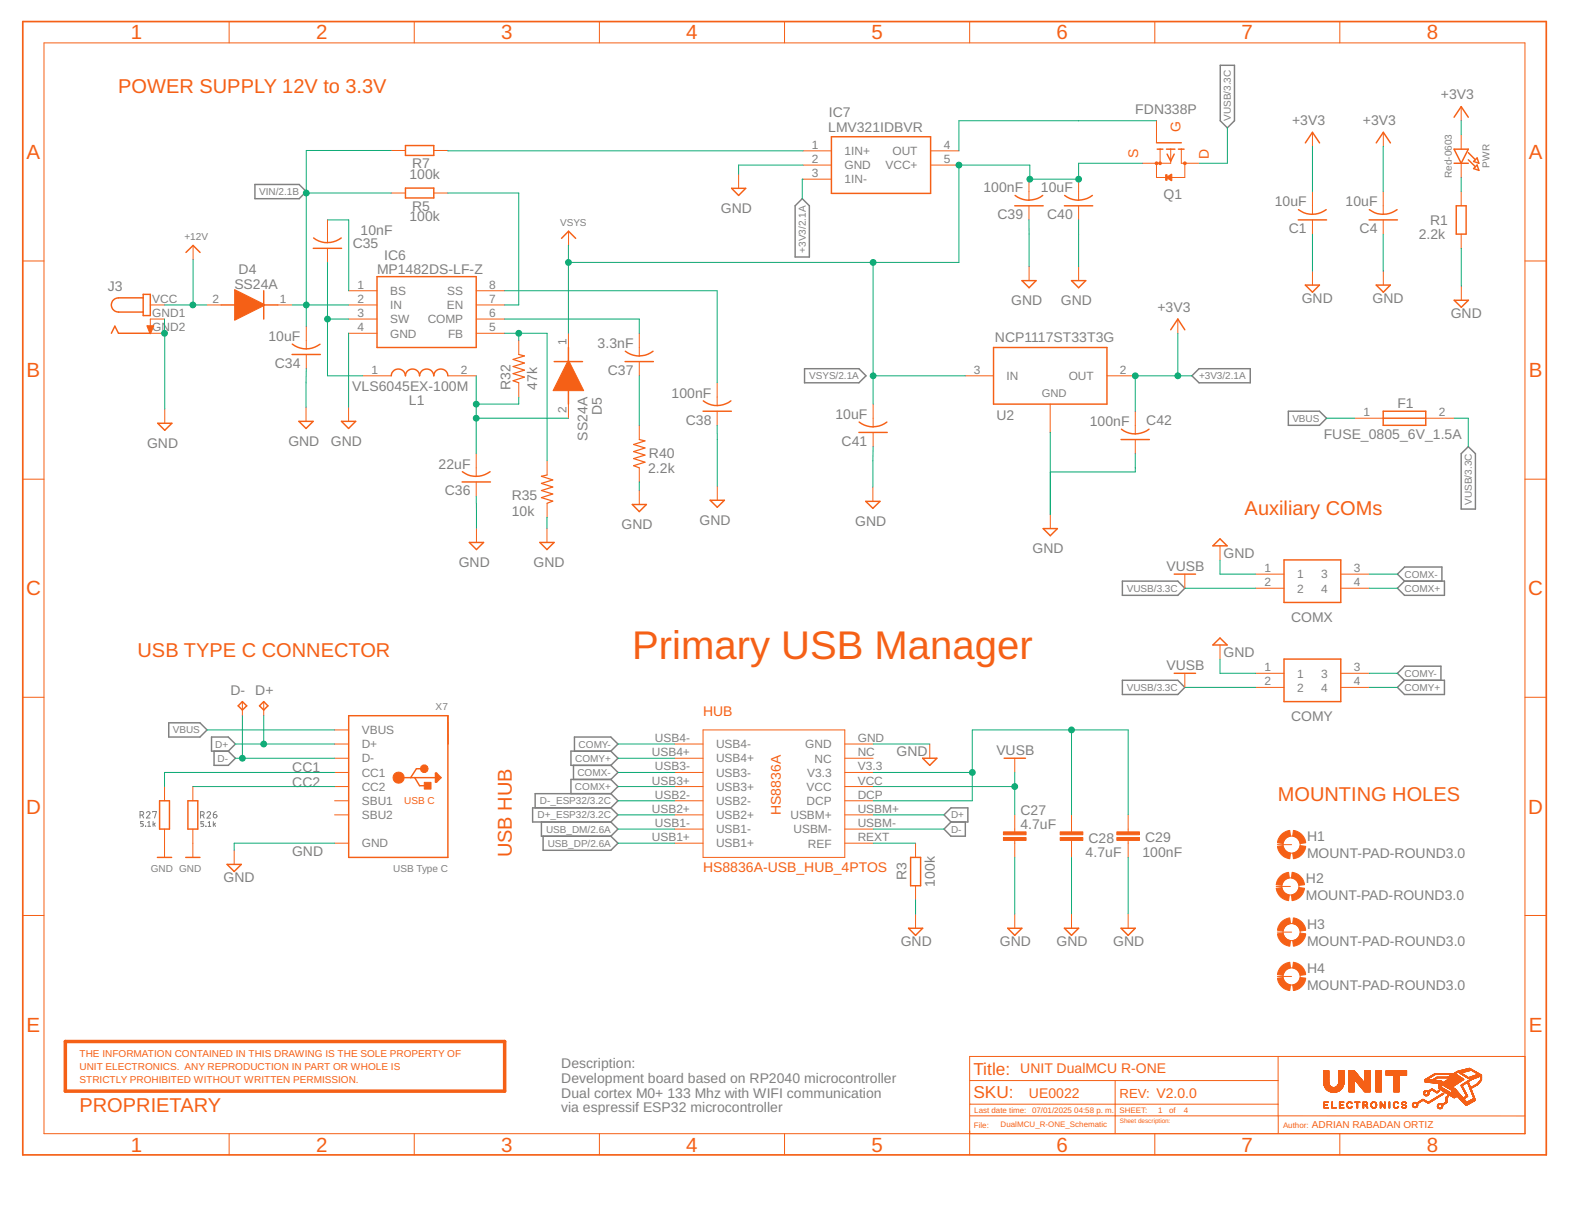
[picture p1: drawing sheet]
<svg xmlns="http://www.w3.org/2000/svg" width="279mm" height="216mm" viewBox="0 0 279 216" stroke-linecap="round" stroke-linejoin="round" font-family="sans-serif">
<defs><g id="words">
<text font-size="7" fill="#f56016" x="111" y="115.8">Primary USB Manager</text>
<g font-size="3.6" fill="#f56016">
<text x="23" y="6.9">1</text>
<text x="55.5" y="6.9">2</text>
<text x="88" y="6.9">3</text>
<text x="120.5" y="6.9">4</text>
<text x="153" y="6.9">5</text>
<text x="185.5" y="6.9">6</text>
<text x="218" y="6.9">7</text>
<text x="250.6" y="6.9">8</text>
<text x="4.7" y="28">A</text>
<text x="268.5" y="28">A</text>
<text x="4.7" y="66.3">B</text>
<text x="268.5" y="66.3">B</text>
<text x="4.6" y="104.6">C</text>
<text x="268.4" y="104.6">C</text>
<text x="4.6" y="142.9">D</text>
<text x="268.4" y="142.9">D</text>
<text x="4.7" y="181.3">E</text>
<text x="268.5" y="181.3">E</text>
<text x="23" y="202.3">1</text>
<text x="55.5" y="202.3">2</text>
<text x="88" y="202.3">3</text>
<text x="120.5" y="202.3">4</text>
<text x="153" y="202.3">5</text>
<text x="185.5" y="202.3">6</text>
<text x="218" y="202.3">7</text>
<text x="250.6" y="202.3">8</text>
</g>
<g font-size="3.5" fill="#f56016">
<text x="20.8" y="16.3">POWER SUPPLY 12V to 3.3V</text>
<text x="218.6" y="90.5">Auxiliary COMs</text>
<text x="24.2" y="115.4">USB TYPE C CONNECTOR</text>
<text x="224.4" y="140.8">MOUNTING HOLES</text>
<text x="89.9" y="150.6" transform="rotate(-90 89.9 150.6)">USB HUB</text>
<text x="14" y="195.4">PROPRIETARY</text>
</g>
<g font-size="3" fill="#f56016">
<text x="171" y="188.8">Title:</text>
<text x="171" y="192.9">SKU:</text>
</g>
<g font-size="2.5" fill="#808080">
<text x="253" y="17.5">+3V3</text>
<text x="145.4" y="23.2">LMV321IDBVR</text>
<text x="145.6" y="20.6">IC7</text>
<text x="199.4" y="20">FDN338P</text>
<text x="226.9" y="22">+3V3</text>
<text x="239.3" y="22">+3V3</text>
<text x="72.4" y="29.6">R7</text>
<text x="71.9" y="31.4">100k</text>
<text x="172.7" y="33.8">100nF</text>
<text x="182.8" y="33.8">10uF</text>
<text x="204.3" y="34.9">Q1</text>
<text x="63.3" y="41.2">10nF</text>
<text x="71.9" y="38.9">100k</text>
<text x="72.4" y="37">R5</text>
<text x="126.6" y="37.4">GND</text>
<text x="175.2" y="38.5">C39</text>
<text x="183.9" y="38.5">C40</text>
<text x="223.8" y="36.3">10uF</text>
<text x="226.3" y="41">C1</text>
<text x="236.3" y="36.3">10uF</text>
<text x="238.8" y="41">C4</text>
<text x="249.1" y="42">2.2k</text>
<text x="251.1" y="39.5">R1</text>
<text x="61.9" y="43.5">C35</text>
<text x="67.5" y="45.7">IC6</text>
<text x="18.9" y="51.1">J3</text>
<text x="41.2" y="50.7">SS24A</text>
<text x="41.9" y="48.2">D4</text>
<text x="66.2" y="48.2">MP1482DS-LF-Z</text>
<text x="177.6" y="53.7">GND</text>
<text x="186.3" y="53.7">GND</text>
<text x="228.6" y="53.2">GND</text>
<text x="241.1" y="53.2">GND</text>
<text x="47.1" y="59.9">10uF</text>
<text x="203.3" y="54.8">+3V3</text>
<text x="254.8" y="55.8">GND</text>
<text x="48.2" y="64.6">C34</text>
<text x="105" y="61.2">3.3nF</text>
<text x="106.7" y="65.9">C37</text>
<text x="174.7" y="60">NCP1117ST33T3G</text>
<text x="61.9" y="68.7">VLS6045EX-100M</text>
<text x="71.8" y="71.2">L1</text>
<text x="89.6" y="68.5" transform="rotate(-90 89.6 68.5)">R32</text>
<text x="94.3" y="68.5" transform="rotate(-90 94.3 68.5)">47k</text>
<text x="117.9" y="69.9">100nF</text>
<text x="245.4" y="71.6">F1</text>
<text x="103.2" y="77.4" transform="rotate(-90 103.2 77.4)">SS24A</text>
<text x="105.7" y="72.9" transform="rotate(-90 105.7 72.9)">D5</text>
<text x="120.4" y="74.6">C38</text>
<text x="146.7" y="73.6">10uF</text>
<text x="175" y="73.7">U2</text>
<text x="191.4" y="74.8">100nF</text>
<text x="201.3" y="74.6">C42</text>
<text x="232.5" y="77.1">FUSE_0805_6V_1.5A</text>
<text x="25.8" y="78.7">GND</text>
<text x="50.6" y="78.4">GND</text>
<text x="58.1" y="78.4">GND</text>
<text x="77" y="82.3">22uF</text>
<text x="113.8" y="83.2">2.2k</text>
<text x="114" y="80.4">R40</text>
<text x="147.8" y="78.3">C41</text>
<text x="78.1" y="87">C36</text>
<text x="89.9" y="87.9">R35</text>
<text x="89.9" y="90.6">10k</text>
<text x="109.2" y="93">GND</text>
<text x="122.9" y="92.2">GND</text>
<text x="150.2" y="92.4">GND</text>
<text x="80.6" y="99.6">GND</text>
<text x="93.7" y="99.6">GND</text>
<text x="181.3" y="97.2">GND</text>
<text x="204.8" y="100.4">VUSB</text>
<text x="214.9" y="98">GND</text>
<text x="226.7" y="109.2">COMX</text>
<text x="204.8" y="117.8">VUSB</text>
<text x="214.9" y="115.4">GND</text>
<text x="40.5" y="122">D-</text>
<text x="44.8" y="122">D+</text>
<text x="226.7" y="126.6">COMY</text>
<text x="51.3" y="135.7">CC1</text>
<text x="157.4" y="132.8">GND</text>
<text x="175" y="132.7">VUSB</text>
<text x="51.3" y="138.2">CC2</text>
<text x="179.2" y="143.2">C27</text>
<text x="179.2" y="145.6">4.7uF</text>
<text x="191.2" y="148.1">C28</text>
<text x="201.1" y="147.9">C29</text>
<text x="229.6" y="147.8">H1</text>
<text x="39.3" y="155">GND</text>
<text x="51.3" y="150.3">GND</text>
<text x="159.2" y="154.7" transform="rotate(-90 159.2 154.7)">R3</text>
<text x="164.1" y="155.8" transform="rotate(-90 164.1 155.8)">100k</text>
<text x="190.7" y="150.6">4.7uF</text>
<text x="200.6" y="150.6">100nF</text>
<text x="229.3" y="155.2">H2</text>
<text x="229.6" y="150.8">MOUNT-PAD-ROUND3.0</text>
<text x="229.3" y="158.1">MOUNT-PAD-ROUND3.0</text>
<text x="158.2" y="166.2">GND</text>
<text x="175.6" y="166.2">GND</text>
<text x="185.6" y="166.2">GND</text>
<text x="195.5" y="166.2">GND</text>
<text x="229.6" y="166.2">MOUNT-PAD-ROUND3.0</text>
<text x="229.6" y="163.2">H3</text>
<text x="229.6" y="173.9">MOUNT-PAD-ROUND3.0</text>
<text x="229.6" y="171">H4</text>
<text x="98.6" y="187.6">Description:</text>
<text x="98.6" y="190.2">Development board based on RP2040 microcontroller</text>
<text x="98.6" y="192.8">Dual cortex M0+ 133 Mhz with WIFI communication</text>
<text x="98.6" y="195.4">via espressif ESP32 microcontroller</text>
</g>
<g font-size="2.5" fill="#f56016">
<text x="207.3" y="23.1" transform="rotate(-90 207.3 23.1)">G</text>
<text x="199.9" y="27.8" transform="rotate(-90 199.9 27.8)">S</text>
<text x="212.3" y="28" transform="rotate(-90 212.3 28)">D</text>
<text x="123.5" y="125.7">HUB</text>
<text x="137.1" y="143.2" transform="rotate(-90 137.1 143.2)">HS8836A</text>
<text x="123.5" y="153.1">HS8836A-USB_HUB_4PTOS</text>
<text x="179.2" y="188.6">UNIT DualMCU R-ONE</text>
<text x="180.7" y="192.9">UE0022</text>
</g>
<text font-size="2.3" fill="#f56016" x="196.6" y="192.8">REV: V2.0.0</text>
<g font-size="2.1" fill="#808080">
<text x="142.6" y="26.2">1</text>
<text x="142.6" y="28.6">2</text>
<text x="148.3" y="27.3">1IN+</text>
<text x="148.3" y="29.7">GND</text>
<text x="155.5" y="29.8">VCC+</text>
<text x="156.7" y="27.3">OUT</text>
<text x="165.7" y="26.2">4</text>
<text x="165.7" y="28.6">5</text>
<text x="142.6" y="31.1">3</text>
<text x="148.3" y="32.2">1IN-</text>
<text x="26.7" y="53.2">VCC</text>
<text x="37.3" y="53.2">2</text>
<text x="49.1" y="53.2">1</text>
<text x="62.8" y="50.7">1</text>
<text x="62.8" y="53.2">2</text>
<text x="68.5" y="51.8">BS</text>
<text x="78.6" y="51.8">SS</text>
<text x="85.9" y="50.7">8</text>
<text x="85.9" y="53.2">7</text>
<text x="26.7" y="58.2">GND2</text>
<text x="26.7" y="55.7">GND1</text>
<text x="62.8" y="55.7">3</text>
<text x="62.8" y="58.2">4</text>
<text x="68.5" y="54.3">IN</text>
<text x="68.5" y="56.8">SW</text>
<text x="68.5" y="59.3">GND</text>
<text x="75.1" y="56.8">COMP</text>
<text x="78.5" y="54.3">EN</text>
<text x="78.7" y="59.3">FB</text>
<text x="85.9" y="55.7">6</text>
<text x="85.9" y="58.2">5</text>
<text x="65.3" y="65.7">1</text>
<text x="81" y="65.7">2</text>
<text x="99.5" y="60.7" transform="rotate(-90 99.5 60.7)">1</text>
<text x="171" y="65.7">3</text>
<text x="196.7" y="65.7">2</text>
<text x="176.8" y="66.8">IN</text>
<text x="187.7" y="66.8">OUT</text>
<text x="99.5" y="72.5" transform="rotate(-90 99.5 72.5)">2</text>
<text x="239.5" y="73.1">1</text>
<text x="252.7" y="73.1">2</text>
<text x="222" y="100.5">1</text>
<text x="227.8" y="101.6">1</text>
<text x="232" y="101.6">3</text>
<text x="237.7" y="100.5">3</text>
<text x="222" y="103">2</text>
<text x="227.8" y="104.1">2</text>
<text x="232" y="104.1">4</text>
<text x="237.7" y="103">4</text>
<text x="222" y="117.9">1</text>
<text x="227.8" y="119">1</text>
<text x="232" y="119">3</text>
<text x="237.7" y="117.9">3</text>
<text x="222" y="120.4">2</text>
<text x="227.8" y="121.5">2</text>
<text x="232" y="121.5">4</text>
<text x="237.7" y="120.4">4</text>
<text x="63.5" y="131.5">D+</text>
<text x="63.5" y="129">VBUS</text>
<text x="115" y="130.4">USB4-</text>
<text x="125.7" y="131.5">USB4-</text>
<text x="141.4" y="131.5">GND</text>
<text x="150.6" y="130.4">GND</text>
<text x="63.5" y="133.9">D-</text>
<text x="63.5" y="136.4">CC1</text>
<text x="114.5" y="132.9">USB4+</text>
<text x="114.5" y="137.8">USB3+</text>
<text x="115" y="135.3">USB3-</text>
<text x="125.7" y="133.9">USB4+</text>
<text x="125.7" y="136.4">USB3-</text>
<text x="141.7" y="136.4">V3.3</text>
<text x="143.1" y="134">NC</text>
<text x="150.6" y="132.9">NC</text>
<text x="150.6" y="135.3">V3.3</text>
<text x="150.6" y="137.8">VCC</text>
<text x="63.5" y="141.4">SBU1</text>
<text x="63.5" y="138.9">CC2</text>
<text x="63.5" y="143.9">SBU2</text>
<text x="114.5" y="142.8">USB2+</text>
<text x="115" y="140.3">USB2-</text>
<text x="125.7" y="138.9">USB3+</text>
<text x="125.7" y="141.4">USB2-</text>
<text x="125.7" y="143.9">USB2+</text>
<text x="138.8" y="143.9">USBM+</text>
<text x="141.7" y="138.9">VCC</text>
<text x="141.7" y="141.4">DCP</text>
<text x="150.6" y="142.8">USBM+</text>
<text x="150.6" y="140.3">DCP</text>
<text x="63.5" y="148.9">GND</text>
<text x="114.5" y="147.8">USB1+</text>
<text x="115" y="145.3">USB1-</text>
<text x="125.7" y="146.4">USB1-</text>
<text x="125.7" y="148.9">USB1+</text>
<text x="139.3" y="146.4">USBM-</text>
<text x="141.9" y="148.9">REF</text>
<text x="150.6" y="145.3">USBM-</text>
<text x="150.6" y="147.8">REXT</text>
</g>
<text font-size="2" fill="#808080" x="182.9" y="69.7">GND</text>
<g font-size="1.8" fill="#808080">
<text x="216.2" y="21.2" transform="rotate(-90 216.2 21.2)">VUSB/3.3C</text>
<text x="261.6" y="29.5" transform="rotate(-90 261.6 29.5)">PWR</text>
<text x="45.5" y="34.3">VIN/2.1B</text>
<text x="255" y="31.3" transform="rotate(-90 255 31.3)">Red-0603</text>
<text x="98.4" y="39.6">VSYS</text>
<text x="32.4" y="42.1">+12V</text>
<text x="141.5" y="44.4" transform="rotate(-90 141.5 44.4)">+3V3/2.1A</text>
<text x="142.1" y="66.6">VSYS/2.1A</text>
<text x="210.6" y="66.6">+3V3/2.1A</text>
<text x="227" y="74.1">VBUS</text>
<text x="258.5" y="88.7" transform="rotate(-90 258.5 88.7)">VUSB/3.3C</text>
<text x="246.7" y="101.5">COMX-</text>
<text x="197.9" y="104">VUSB/3.3C</text>
<text x="246.7" y="104">COMX+</text>
<text x="246.7" y="118.9">COMY-</text>
<text x="76.5" y="124.7">X7</text>
<text x="197.9" y="121.4">VUSB/3.3C</text>
<text x="246.7" y="121.4">COMY+</text>
<text x="30.3" y="128.9">VBUS</text>
<text x="37.8" y="131.3">D+</text>
<text x="101.6" y="131.3">COMY-</text>
<text x="38.2" y="133.8">D-</text>
<text x="101" y="133.8">COMY+</text>
<text x="101.4" y="136.3">COMX-</text>
<text x="94.4" y="143.8">D+_ESP32/3.2C</text>
<text x="94.8" y="141.3">D-_ESP32/3.2C</text>
<text x="101" y="138.8">COMX+</text>
<text x="167" y="143.8">D+</text>
<text x="95.9" y="146.3">USB_DM/2.6A</text>
<text x="96.2" y="148.8">USB_DP/2.6A</text>
<text x="167" y="146.3">D-</text>
<text x="26.5" y="153.1">GND GND</text>
<text x="69.1" y="153.1">USB Type C</text>
</g>
<g font-size="1.8" fill="#f56016">
<text x="71" y="141.3">USB C</text>
<text x="14" y="185.7">THE INFORMATION CONTAINED IN THIS DRAWING IS THE SOLE PROPERTY OF</text>
<text x="14" y="188">UNIT ELECTRONICS. ANY REPRODUCTION IN PART OR WHOLE IS</text>
<text x="14" y="190.2">STRICTLY PROHIBITED WITHOUT WRITTEN PERMISSION.</text>
<text x="230.4" y="198.2">ADRIAN RABADAN ORTIZ</text>
</g>
<g font-size="1.4" fill="#f56016">
<text x="171.1" y="195.5">Last date time:</text>
<text x="175.7" y="197.9">DualMCU_R-ONE_Schematic</text>
<text x="181.2" y="195.5">07/01/2025</text>
<text x="188.6" y="195.5">04:58 p. m.</text>
<text x="196.6" y="195.5">SHEET:</text>
<text x="203.4" y="195.5">1</text>
<text x="205.3" y="195.5">of</text>
<text x="207.9" y="195.5">4</text>
<text x="171" y="198.1">File:</text>
<text x="225.3" y="198.1">Author:</text>
</g>
<text font-size="1.1" fill="#f56016" x="196.7" y="197.3">Sheet description:</text>
</g></defs>
<g fill="none" stroke="#808080" stroke-width=".18">
<path d="M24.6 143.2l.6-.1v-.3l-.1-.2h-.5v1.1M25 143.2l.2 .5M25.2 144.3h-.5v.4h.4l.1 .2-.1 .2-.4 .1M25.5 145.2h.1M25.7 142.8a.31 .31 0 0 1 .5-.2 .31 .31 0 0 1 0 .5l-.5 .6h.7M26 145.2h.4M26 144.5l.2-.2v.9M26.8 142.7v-.1h.7l-.4 1.1M26.9 144.3v.9M27.1 144.8l.2 .4M27.3 144.6l-.4 .3M35.2 143.2l.6-.1v-.4l-.6-.1v1.1"/>
<path d="M35.6 143.2l.3 .5M35.8 144.3h-.5v.4h.4l.1 .2-.1 .3h-.4M36.1 145.2h.1M36.3 142.8a.32 .32 0 0 1 .5-.2 .32 .32 0 0 1 .1 .5l-.6 .6h.7M36.6 145.2h.4M36.6 144.5l.2-.2v.9M37.5 143.1h.3a.31 .31 0 0 1 .3 .3 .31 .31 0 0 1-.3 .3 .31 .31 0 0 1-.3-.3zM37.5 144.3v.9M37.6 144.8l.2 .4M37.8 144.6l-.3 .3M38 142.6a.51 .51 0 0 0-.5 .5M232.5 194.6h.8"/>
<path d="M232.5 194.6h.1M232.5 194.5h.1M232.5 194.4h.1M232.5 194.3h.1M232.5 194.2h.1M232.5 194.1h.6M232.5 194h.1M232.5 193.9h.1M232.5 193.8h.1M232.5 193.7h.1M232.5 193.6h.8M233.1 194.1l-.6 .1"/>
<path d="M233.3 193.7h-.8M233.9 194.6h.8M233.9 194.6h.1M233.9 194.5h.1M233.9 194.4h.1M233.9 194.3h.1M233.9 194.2h.1M233.9 194.1h.1M233.9 194h.1M233.9 193.9h.1M233.9 193.8h.1M233.9 193.7h.1"/>
<path d="M233.9 193.6h.1M235.2 194.6h.8M235.2 194.6h.1M235.2 194.5h.1M235.2 194.4h.1M235.2 194.3h.1M235.2 194.2h.1M235.2 194.1h.6M235.2 194h.1M235.2 193.9h.1M235.2 193.8h.1M235.2 193.7h.1"/>
<path d="M235.2 193.6h.8M235.8 194.1l-.6 .1M236 193.7h-.8M236 194.6l-.8 .1M236.5 194.2h.1M236.5 194.1h.1M236.5 194.4h.2M236.5 194.3h.1M236.5 194h.1M236.5 193.9h.1M236.6 194.4h.1M236.6 194.5h.1"/>
<path d="M236.6 194.4l.1 .1M236.6 194.5h.2M236.6 194h-.1M236.7 194.6h.2M236.7 193.9h-.2M236.7 193.8h-.1M236.7 193.7h.6M236.7 194.6h.6M236.7 193.7l-.1 .1M236.7 193.6h.6M236.8 194.6h.4M236.8 193.6h.4"/>
<path d="M236.8 193.7h-.2M237 194.7h.1M237.2 193.7h.2M237.3 194.5h.1M237.3 193.7h.1M237.3 193.8h.1M237.3 194.6h-.2M237.3 194.4h.1M237.3 193.9h.1M237.4 194.5h-.2M237.4 194.4l-.1 .1M237.9 193.7h.9"/>
<path d="M237.9 193.6h.9M238.3 194.6h.1M238.3 194.5h.1M238.3 194.4h.1M238.3 194.3h.1M238.3 194.2h.1M238.3 194.1h.1M238.3 194h.1M238.3 193.9h.1M238.3 193.8h.1M238.3 193.7h.1M239.4 194.6h.1"/>
<path d="M239.4 194.5h.1M239.4 194.4h.1M239.4 194.3h.1M239.4 194.2h.1M239.4 194.1h.1M239.4 194h.1M239.4 193.9h.1M239.4 193.8h.1M239.4 193.7h.1M239.4 193.7h.7M239.4 193.6h.6M239.4 193.6h.5"/>
<path d="M239.8 194.2h.1M239.8 194.3h.2M239.9 194.3h.1M239.9 194.4h.1M239.9 193.6h.1M239.9 194.2h-.5M239.9 194.4h.2M239.9 194.4l.2 .1M239.9 193.7h.2M240 194.5h.1M240 194.1h.1M240 193.7h.1"/>
<path d="M240 194.6h.2M240 194.1l-.6 .1M240 194h.1M240 193.8h.1M240.1 194.6h.1M240.1 193.9h.1M240.1 193.8h.1M240.1 194.1h-.2M240.7 194.3h.2M240.7 194.2h.2M240.7 194.1h.2M240.7 194h.2"/>
<path d="M240.8 194.4h.1M240.8 194.3h.1M240.8 193.9h.1M240.8 194.4l.1 .1M240.9 194.5h.1M240.9 194.6h.2M240.9 193.8h-.1M240.9 193.7h.7M241 194.6h.6M241 193.6h.5M241 193.7l-.1 .1M241 194.6h.4"/>
<path d="M241 193.7h-.1M241 193.6h.4M241.1 193.5v.1M241.2 194.7h.1M241.4 193.5v.1M241.4 193.7h.2M241.5 194.5h.1M241.5 193.7h.2M241.6 194.5h.1M241.6 193.8h.1M241.6 194.4h.1M241.6 194.6h-.2"/>
<path d="M241.6 194.3h.1M241.6 193.9h.1M241.6 194.2h.1M241.6 194h.1M241.7 194.5h-.2M241.7 194.1h.1M241.7 194l.1 .1M241.8 194.2h-.1M242.4 194.6h.1M242.4 194.5h.1M242.4 194.4h.1M242.4 194.3h.1"/>
<path d="M242.4 194.2h.1M242.4 194.1h.1M242.4 194h.1M242.4 193.9h.1M242.4 193.8h.1M242.4 193.8h.3M242.4 193.7h.2M242.4 193.6h.1M242.6 193.8h.1M242.6 193.9h.1M242.6 194h.2M242.7 194h.1"/>
<path d="M242.7 194.1h.2M242.8 194.1l.1 .1M242.8 194.2h.1M242.8 194.2h.2M242.9 194.3h.1M242.9 194.4h.2M243 194.4l.1 .1M243 194.5h.2M243.1 194.6h.1M243.2 194.4h.1M243.2 194.3h.1M243.2 194.2h.1"/>
<path d="M243.2 194.1h.1M243.2 194h.1M243.2 193.9h.1M243.2 193.8h.1M243.2 193.7h.1M243.2 193.6h.1M243.9 194.6h.2M243.9 194.5h.2M243.9 194.4h.2M243.9 194.3h.2M243.9 194.2h.2M243.9 194.1h.2"/>
<path d="M243.9 194h.2M243.9 193.9h.2M243.9 193.8h.2M243.9 193.7h.2M243.9 193.6h.2M244.7 194.3h.1M244.7 194.2h.1M244.7 194.1h.1M244.7 194h.1M244.7 193.9h.1M244.7 194.4h.1M244.8 194.4l.1 .1"/>
<path d="M244.8 194.4h.1M244.8 193.8h.1M244.8 194.5h.1M244.8 194.5h.2M244.8 194h-.1M244.9 194.6h.2M244.9 193.7h.6M244.9 194.6h.6M244.9 193.8h-.1M244.9 193.6h.6M244.9 193.7l-.1 .1M245 194.6h.4"/>
<path d="M245 193.6h.4M245 193.7h-.2M245.1 193.5v.1M245.2 194.7h.1M245.3 193.5v.1M245.4 193.7h.2M245.5 193.8h.1M245.5 194.6h-.2M245.5 194.4h.1M245.5 193.9h.1M245.6 194.5h-.2M245.6 194.4l-.1 .1"/>
<path d="M245.6 193.8h-.1M246.1 194.4l.2 .1M246.1 194.4h.2M246.2 194.5h.1M246.2 194.4h.1M246.2 194h.1M246.2 193.9h.1M246.2 193.8h.1M246.2 194.5h.2M246.2 194h.2M246.2 193.7h.1M246.2 194.6h.3"/>
<path d="M246.2 194l.3 .1M246.3 194.6h.6M246.3 194.1h.4M246.3 193.7h.6M246.3 193.8h-.1M246.3 193.6h.5M246.4 194.6h.4M246.4 194.1l.5 .1M246.4 193.7h-.2M246.4 193.6h.4M246.5 194.7h.1M246.6 194.2h.3"/>
<path d="M246.8 194.2h.2M246.8 193.7h.1M246.8 193.7h.2M246.9 194.3h.1M246.9 193.8h.1M246.9 194.4h.1M246.9 194.6h-.2M247 194.5h-.2M247 194.5h-.1M247 194.4l-.1 .1M248 194.1h.2M248.1 194.3h.1"/>
<path d="M248.1 194.2h.1M248.1 194h.1M248.1 194.3h.2M248.1 194.4h.2M248.1 194.4h.3M248.2 194.4h.7M248.2 194.5h.6M248.2 194l-.1 .1M248.3 193.9h-.2M248.3 193.7h.5M248.3 194.6h.4M248.4 193.7h.2"/>
<path d="M248.4 193.8h-.3M248.4 193.7h.1M248.6 193.7h.1M248.6 193.8h.4M248.8 193.9h.1M248.8 194h.1M248.8 194.3h.2M248.8 194.2h.2M248.8 194h.2M248.8 194.1h.2M248.9 194.4h-.3M248.9 194.4h-.2"/>
<path d="M248.9 194.3h-.1M249 193.9h-.3M249.1 193.8h-.9M249.2 193.7l-1 .1M249.2 193.7h-.3M249.3 193.7h-.3M249.4 193.6h-.4M249.5 193.5l-.4 .1M249.5 193.5h-.3M249.6 193.3h.7M249.6 193.5h-.3M249.6 193.3h.6"/>
<path d="M249.7 193.4h-.3M249.7 193.2h.4M249.8 193.2h.2M249.8 193.3l-.3 .1M249.8 193.1h.2M250 193.3l.3 .1M250 192.1h.2M250 192h.2M250 192.2h.2M250 191.9h.2M250.1 192.3h.2M250.1 192.2h.1"/>
<path d="M250.1 193.4h.3M250.1 192.4h.7M250.1 193.4h.4M250.2 191.7h.6M250.2 193.5h.3M250.2 192.4h.6M250.2 191.9h-.2M250.3 192.5h.4M250.3 191.6h.4M250.3 190.1h1.6M250.3 190.1h1.2M250.3 190h.9"/>
<path d="M250.3 189.9l.1 .1M250.3 189.9h.1M250.3 189.8h.1M250.3 189.7l1.6 .1M250.3 189.7h1.6M250.3 189.7h.8M250.3 193.5h.3M250.3 191.8h-.2M250.4 193.5l.3 .1M250.4 191.7l-.3 .1M250.4 191.6h.2M250.4 192.5h.1"/>
<path d="M250.5 193.6h.7M250.5 189.8h1.9M250.5 193.7h.6M250.6 192.3h.3M250.6 191.7h.4M250.6 189.6h-.3M250.6 193.7h.4M250.6 190.1l1.8 .1M250.7 191.8h.3M250.7 189.6h-.3M250.7 193.7h.3M250.7 192.3h.2"/>
<path d="M250.7 191.9h.2M250.8 189.5h-.4M250.8 193.8h.1M250.8 191.9h.1M250.8 192.2h.2M250.8 192.1h.2M250.8 192h.2M250.8 191.9h.2M250.8 189.5h-.3M250.9 190.1v.1M250.9 192.3h-.2M250.9 192.2h-.1"/>
<path d="M250.9 189.4l-.3 .1M251 189.4h-.3M251 190h.1M251 189.8h1.9M251.1 189.3l-.3 .1M251.1 191.7h-1M251.1 190.2h1.6M251.1 191.7h-.2M251.2 191.5h.6M251.2 189.8h.1M251.2 189.3h-.4M251.2 191.6h-.3"/>
<path d="M251.2 191.4h.5M251.2 189.3h-.3M251.3 193.5l-.4 .1M251.3 191.6h-.3M251.3 191.4h.4M251.3 189.2h-.3M251.3 193.5h-.3M251.3 191.5l-.3 .1M251.4 191.3h.2M251.4 189.2h-.3M251.4 191.5h-.3M251.4 191.3h.1"/>
<path d="M251.4 193.5h-.3M251.4 189.1h-.3M251.5 193.4h-.3M251.5 190.2h1.3M251.5 189.9h1.6M251.5 189.1h-.3M251.5 191.5h.4M251.6 193.2h.3M251.6 189l-.4 .1M251.6 193.3l-.3 .1M251.7 191.5l.2 .1M251.7 189h-.4"/>
<path d="M251.7 193.3h-.3M251.7 191.6h.3M251.7 189h-.3M251.8 191.6h.3M251.8 193.3h-.4M251.8 188.9h-.3M251.8 191.7h.3M251.8 190.2v.1M251.8 193.2h-.3M251.9 188.9h-.4M251.9 191.7h.3M251.9 189.7h-.3"/>
<path d="M252 193.1h-.3M252 191.7l.3 .1M252 190.3h.8M252 188.8h-.4M252 191.8h.6M252 189.9h1.1M252 189.6h-.3M252.1 189.6h-.3M252.1 193l-.3 .1M252.1 191.9h.5M252.1 190.1v.1M252.2 189.5h-.3"/>
<path d="M252.2 193h-.3M252.2 191.9h.3M252.3 192.9l-.4 .1M252.3 192h.1M252.3 190.3h.5M252.3 189.4l-.3 .1M252.4 192.9h-.4M252.4 188.8h-.7M252.4 189.9h.1M252.4 189.4h-.3M252.4 194.3h.2M252.4 194.4h.2"/>
<path d="M252.4 194.2h.2M252.4 192.8l-.3 .1M252.4 189.9h.8M252.5 194.5h.1M252.5 194.6h.2M252.5 192.8h-.3M252.5 194.6h.3M252.5 194h.7M252.6 194.6h.6M252.6 194.2h-.2M252.6 194h.6M252.6 192.8h-.4"/>
<path d="M252.6 191.6h.2M252.6 194.7h.6M252.6 193.9h.6M252.6 189.8h.1M252.6 192.7h-.3M252.6 194.1h-.1M252.6 194.7h.5M252.6 191.2h.3M252.6 191.1l.3 .1M252.6 191.1h.2M252.6 191h.2M252.6 190.9h.2"/>
<path d="M252.6 190.8h.2M252.6 190.7h.2M252.6 190.6h.2M252.6 190.5h.2M252.6 190.4h.2M252.7 194.1h-.2M252.7 191.7l-.3 .1M252.7 193.9h.4M252.7 192.7h-.3M252.7 191.6h.1M252.7 191.2l.3 .1M252.7 194l-.2 .1"/>
<path d="M252.8 191.7h-.3M252.8 191.3h.3M252.8 192.6l-.3 .1M252.8 192.6h-.3M252.8 191.3h.4M252.8 190h.5M252.9 191.4h.3M252.9 192.6h-.3M253 191.4h.3M253 192.5h-.3M253 194h.5M253 190.2v.1"/>
<path d="M253 191.1h.3M253 191.1h.2M253 191h.2M253 190.9h.2M253 190.8h.2M253 190.7h.2M253 190.6h.2M253 190.5h.2M253 190.5h.5M253 190.4l.4 .1M253 190.4h.3M253 190.4h.2"/>
<path d="M253 190.3h.2M253 190.3h.1M253 191.5h.4M253 191.1l.4 .1M253.1 192.5h-.4M253.1 190.1h.3M253.1 194.1h.4M253.1 191.5h.3M253.1 194.1h.3M253.1 192.4h-.3M253.1 191.2h.4M253.2 194.4h.1"/>
<path d="M253.2 194.2h.1M253.2 191.5l.3 .1M253.2 190.1l.3 .1M253.2 194.3h.1M253.2 192.4h-.3M253.2 190.5h.3M253.2 191.6h.4M253.2 191.2l.4 .1M253.3 194.6h-.3M253.3 194.6h-.2M253.3 192.3h-.3M253.3 190.6h.3"/>
<path d="M253.3 190.2h.3M253.3 194.5h-.2M253.3 191.6h.3M253.3 191.3h.3M253.3 194.5h-.1M253.3 192.1h.2M253.3 190.2h.4M253.4 192.3h-.4M253.4 190.6h.3M253.4 192.1h.1M253.4 191.7h.3M253.4 191.3h.3"/>
<path d="M253.4 192.2l-.3 .1M253.4 190.3h.4M253.4 192h.1M253.4 191.7h.4M253.4 191.4h.4M253.4 190.7h.4M253.5 192.2h-.3M253.5 191.4h.4M253.5 190.3h.4M253.5 191.7l.4 .1M253.5 190.7h.4M253.6 192.2h-.3"/>
<path d="M253.6 190.4h.3M253.6 194h-.3M253.6 191.8h.4M253.6 191.5h.3M253.6 190.8h.3M253.7 194h-.3M253.7 191.5h.3M253.7 190.4h.3M253.7 190.1h.3M253.7 190.8h.3M253.7 193.8h.3M253.7 191.9h.3"/>
<path d="M253.7 190.4l.4 .1M253.7 193.9h-.3M253.7 191.5l.4 .1M253.7 190.8l.4 .1M253.7 190.1h.4M253.8 191.9h.3M253.8 190h.6M253.8 193.9h-.3M253.8 191.6h.3M253.8 190.5h.3M253.8 190.1l.4 .1M253.8 190.9h.3"/>
<path d="M253.9 193.7h.2M253.9 191.9h.2M253.9 189.9h.4M253.9 191.6h.3M253.9 190.5h.3M253.9 193.8h-.3M253.9 193.6h.2M253.9 190.9h.3M253.9 192h.3M253.9 190.2h.4M254 193.5h.1M254 193.4h.1"/>
<path d="M254 193.3h.1M254 193.2h.1M254 193.1h.1M254 193h.1M254 192.9h.1M254 192.8h.1M254 191.7h.3M254 190.6h.3M254 191h.3M254 190.2h.3M254 192h.3M254 191.7h.4"/>
<path d="M254 190h-.3M254 191h.4M254 190.6h.4M254.1 192.1h.3M254.1 190.3h.3M254.1 193.7h-.4M254.1 192.8h-.1M254.1 191.7l.3 .1M254.1 191.1h.3M254.1 189.8h.7M254.1 190.7h.4M254.1 190.3h.4"/>
<path d="M254.1 190h.5M254.2 192.8h-.2M254.2 192.6h.2M254.2 191.8h.3M254.2 189.7h.5M254.2 192.2h.3M254.2 191.1h.3M254.2 190.7h.4M254.2 190.4h.4M254.2 192.7h-.2M254.2 189.7h.4M254.3 192.2h.3"/>
<path d="M254.3 191.1l.3 .1M254.3 191.9h.3M254.3 190.1h.3M254.3 189.8h-.3M254.3 192.7h-.3M254.3 192.5h-.1M254.3 190.8h.3M254.3 190.4h.3M254.3 192.6l-.2 .1M254.3 192.2l.4 .1M254.3 190.1h.4M254.4 191.9h.3"/>
<path d="M254.4 191.2h.3M254.4 190.8h.3M254.4 190.4l.3 .1M254.4 189.8h-.4M254.4 189.3l-2.2 .1M254.4 192.6h-.3M254.4 192.3h.3M254.4 191.9l.4 .1M254.4 190.1l.4 .1M254.4 191.2l.4 .1M254.4 190.8l.4 .1M254.4 190.5h.4"/>
<path d="M254.4 189.5h.7M254.4 189.3h-2.2M254.5 192.3h.3M254.5 192h.3M254.5 191.3h.4M254.5 190.2h.3M254.5 189.8h.3M254.5 189.5h.5M254.5 189.3h-2.2M254.5 190.9h.4M254.5 190.5h.4M254.6 192.4h.3"/>
<path d="M254.6 192h.3M254.6 190.2h.3M254.6 189.5h.4M254.6 191.3h.3M254.6 190.9h.4M254.6 190.6h.4M254.6 189.8h.3M254.6 189.6h-.3M254.6 189.2h-2.3M254.6 192.4h.4M254.6 192.1h.5M254.7 191.4h.3"/>
<path d="M254.7 190.3h.3M254.7 189.9h.3M254.7 189.2h-.4M254.7 191h.3M254.7 192.5h.3M254.7 190.6h.4M254.7 189.6h-.3M254.7 192.1h.4M254.7 190.3h.4M254.7 189.1h-.3M254.7 191.4h.4M254.7 189.9h.4"/>
<path d="M254.7 189.4h.6M254.8 191h.3M254.8 192.5h.3M254.8 192.2h.3M254.8 190.4h.3M254.8 191.1h.4M254.8 190.7h.7M254.8 189.9l.3 .1M254.8 189.3h.5M254.8 189.1h-.3M254.8 191.5h.3M254.8 192.6h.4"/>
<path d="M254.8 189.6h.4M254.9 190.7h.5M254.9 190.4h.3M254.9 190h.3M254.9 189.3h.3M254.9 189l-.3 .1M254.9 191.5h.2M254.9 191.1h.3M254.9 192.6h.3M254.9 192.2h.2M254.9 190.4l.4 .1M254.9 189.6h.3"/>
<path d="M255 189h-.4M255 191.5h.1M255 191.1l.3 .1M255 190.8h.3M255 189.4h-.3M255 192.6h.8M255 192.3h.1M255 192h.1M255 191.9h.1M255 191.8h.1M255 191.7h.1M255 191.6h.1"/>
<path d="M255 190.1h.3M255 189.7h.3M255 189h-.3M255 190.5h.4M255.1 192.7h.7M255.1 191.2h.3M255.1 190.1h.3M255.1 189.7h.3M255.1 189.1h.6M255.1 192.3v.1M255.1 189.4h.3M255.1 188.9h-.3"/>
<path d="M255.1 190.5h.6M255.1 190.8h.1M255.1 190.1l.3 .1M255.1 189.7l.3 .1M255.1 189.1h.5M255.1 192.7h.6M255.2 190.6h.4M255.2 189.4l.3 .1M255.2 191.2l.3 .1M255.2 189.8h.3M255.2 192.8h.4M255.2 190.2h.3"/>
<path d="M255.2 189.1h.3M255.2 191.3h.3M255.2 189.2h-.3M255.3 190.2h.3M255.3 189.8h.3M255.3 189.5h.3M255.3 188.8h-.4M255.3 192.6h.1M255.3 192.5h.1M255.3 192.4h.1M255.3 192.3h.1M255.3 192.2h.1"/>
<path d="M255.3 192.1h.4M255.3 192h.3M255.3 191.9l.2 .1M255.3 191.9h.2M255.3 191.8h.1M255.3 191.7h.1M255.3 189.2h-.3M255.3 192.8h.1M255.3 191.3h.3M255.3 189.9h.4M255.3 189.5h.4M255.3 188.8h-.3"/>
<path d="M255.4 190.3h.3M255.4 191.4h.2M255.4 189.6h.3M255.4 188.9h.6M255.4 188.7h-3.6M255.4 190.3h.6M255.4 189.9h.3M255.4 191.4h.3M255.4 189.2h.4M255.5 189.9l.3 .1M255.5 188.9h.5M255.5 188.7h-3.6"/>
<path d="M255.5 192.8h-.2M255.5 191.5h.2M255.5 190.4h.5M255.5 189.6h.3M255.5 189.2h.3M255.5 192.2h.2M255.5 190h.4M255.5 188.6l-3.6 .1M255.5 192.6h.7M255.5 190.6h-.3M255.5 190.4h.4M255.5 189.7h.4"/>
<path d="M255.5 188.8h.4M255.6 192.2h.2M255.6 191.5l.2 .1M255.6 188.4h.3M255.6 192.2l.2 .1M255.6 191.6h.2M255.6 189.3h.3M255.6 189h-.3M255.6 192.6h.5M255.6 188.6h-3.1M255.6 192.3h.3M255.6 189.7h.3"/>
<path d="M255.6 189.3h.4M255.6 188.8h.2M255.7 190.1h.3M255.7 191.7h.2M255.7 188.6h-.3M255.7 192.5h.4M255.7 192.3h.2M255.7 189.7l.3 .1M255.7 188.7h.1M255.7 192.4h.3M255.7 190.1h.6M255.7 189.3l.3 .1"/>
<path d="M255.8 191.7l.1 .1M255.8 190.5h-.4M255.8 189.8h.3M255.8 188.5h-.4M255.8 192.5h.3M255.8 192.4h.2M255.8 191.8h.2M255.8 190.1h.5M255.8 189.4h.3M255.8 189h.3M255.8 188.5h-.3M255.8 190.4l-.3 .1"/>
<path d="M255.8 191.9h.3M255.8 190.2h.4M255.8 189.8h.4M255.9 191.9h.2M255.9 189.4l.3 .1M255.9 189h.3M255.9 191.9l.2 .1M255.9 189.9h.3M255.9 192h.3M255.9 189l.3 .1M256 192.6l.2 .1M256 189.5h.3"/>
<path d="M256 188.4h-.4M256 192h.2M256 189.9h.6M256 189.1h.3M256 192.7h.2M256 192.1h.2M256 188.3l-.3 .1M256.1 192.7h.2M256.1 192.1h.2M256.1 189.9h.5M256.1 189.1h.2M256.1 192.2h.2"/>
<path d="M256.1 190.3h-.3M256.1 189.6h.3M256.1 192.8h.2M256.1 190.1h.3M256.1 190h.4M256.1 189.2h.3M256.1 192.8h.3M256.1 190.2h-.3M256.2 192.2l.2 .1M256.2 192.8h.2M256.2 189.6h.3M256.2 189.2h.3"/>
<path d="M256.2 188.3h-.4M256.2 192.3h.2M256.2 192.9h.2M256.2 189.7h.4M256.3 192.9l.2 .1M256.3 192.4h.2M256.3 189.3h.2M256.3 188.5h.3M256.3 189.7h.7M256.3 189.3h.3M256.3 193h.2M256.3 193l.3 .1"/>
<path d="M256.3 192.5h.3M256.4 189.7h.5M256.4 189.3l.3 .1M256.4 193.1h.2M256.4 192.5h.2M256.4 188.6h.3M256.4 188.2l-.6 .1M256.4 193.1h.3M256.4 192.6h.2M256.4 189.8h.4M256.4 189.4h.4M256.5 192.6h.2"/>
<path d="M256.5 188.6h.3M256.5 193.2h.2M256.5 189.4l.4 .1M256.5 193.2h.3M256.5 192.7h.3M256.5 188.6l.4 .1M256.6 193.3h.2M256.6 188.2h-.7M256.6 192.7h.2M256.6 190.7h.2M256.6 190.8h.2M256.6 188.7h.3"/>
<path d="M256.6 192.8h.2M256.6 189.5h.3M256.6 193.3l.3 .1M256.6 192.8h.3M256.6 190.8l.2 .1M256.7 190.9h.1M256.7 189.5h.3M256.7 188.7h.3M256.7 192.8l.2 .1M256.7 190.9h.2M256.7 193.4h.2M256.7 192.9h.6"/>
<path d="M256.7 191h.2M256.7 189.9h-.3M256.7 189.6h.3M256.8 193.4h.2M256.8 191.1h.1M256.8 191h.1M256.8 188.8h.2M256.8 188.2h-.7M256.8 193.5h.2M256.8 189.8h-.3M256.8 188.4h-.6M256.8 191.1h.2"/>
<path d="M256.8 193h.3M256.8 191.1l.2 .1M256.8 188.8h.4M256.8 191.2h.2M256.8 190.7h-.2M256.9 193.5l.2 .1M256.9 191.2l.1 .1M256.9 193.1h.2M256.9 191.3h.2M256.9 188.9h.3M256.9 188.1h-.7M256.9 193.6h.3"/>
<path d="M256.9 191.4h.2M256.9 190.6h-.3M257 193.2h.2M257 191.4h.1M257 188.4h-.7M257 193.7h.2M257 191.5h.2M257 188.9h.3M257 193.7h.3M257 193.3h.3M257 190.6h-.3M257 189.7h-.3"/>
<path d="M257 191.6h.2M257 189h.3M257 188.1h-.6M257.1 193.7l.2 .1M257.1 193.3h.2M257.1 191.6h.1M257.1 190.5h-.3M257.1 189.6h-.3M257.1 191.7h.2M257.1 193.8h.2M257.1 193.3l.2 .1M257.1 189h.3"/>
<path d="M257.1 188.3l-.6 .1M257.1 193.8h.3M257.1 191.7l.2 .1M257.2 193.4h.2M257.2 191.8h.1M257.2 193.9h.2M257.2 191.9h.2M257.2 189l.3 .1M257.2 193.5h.3M257.2 192.9l-.4 .1M257.2 190.4l-.3 .1M257.2 193.9h.3"/>
<path d="M257.2 189.1h.4M257.3 193.5h.2M257.3 192h.2M257.3 188h-.8M257.3 194h.2M257.3 193.5l.2 .1M257.3 190.4h-.3M257.3 188.3h-.7M257.3 192.1h.2M257.3 190.2h.3M257.3 194h.6M257.3 189.1h.3"/>
<path d="M257.3 194h.5M257.3 193.6h.7M257.3 192.8l-.3 .1M257.3 192.2h.2M257.4 192.2h.2M257.4 190.2h.5M257.4 187.8h1M257.4 193.7h.5M257.4 189.2h.3M257.4 188h-.7M257.4 193.7h.4M257.4 192.8h-.3"/>
<path d="M257.4 192.3h.2M257.4 190.3h-.3M257.5 194.1h.1M257.5 192.3h.1M257.5 189.2h.3M257.5 192.4h.2M257.5 190.3h-.3M257.5 193.8h.1M257.5 194.2h.1M257.5 192.8h-.3M257.5 192.6h.2M257.5 190.1h.4"/>
<path d="M257.5 192.5h.2M257.5 189.3h.3M257.5 188.2l-.7 .1M257.6 192.7h-.3M257.6 190.2h-.4M257.6 187.8h.7M257.6 187.9l-.7 .1M257.6 189.3h.8M257.7 189.3h.6M257.7 193.7l-.2 .1M257.7 192.6l-.3 .1M257.7 188.2h-.7"/>
<path d="M257.7 194.1h-.3M257.7 187.7h.5M257.7 189.4h.4M257.7 192.6h-.2M257.7 190.2h.2M257.7 187.9h-.6M257.8 190.3h.1M257.8 190.3h.2M257.8 190.4h.2M257.8 189.4h.2M257.8 190.4l.2 .1M257.8 188h.9"/>
<path d="M257.9 190.5h.1M257.9 190.1h-.4M257.9 188.2h-.7M257.9 187.9h-.7M257.9 190.6h.2M257.9 190.6h.1M257.9 187.7h.2M257.9 194h-.3M257.9 190.7h.2M257.9 190h-.3M258 190.8h.1M258 190.7h.1"/>
<path d="M258 189.9l-.3 .1M258 188h.6M258 190.8l.2 .1M258 193.9h-.3M258 190.9h.2M258 188.1h-.7M258 191h.2M258 189.9h-.3M258 187.7h.1M258.1 193.5l-.4 .1M258.1 191.1h.5M258.1 191h.1"/>
<path d="M258.1 193.9h-.4M258.1 191.1h.3M258.1 189.9h-.3M258.1 187.9h.3M258.1 193.5h-.3M258.1 191.2h.2M258.1 188.1h-.6M258.2 193.8h-.4M258.2 191.3h.1M258.2 189.8h-.3M258.2 187.9h.3M258.2 191.4h.2"/>
<path d="M258.2 191.3h.2M258.2 193.8h-.3M258.2 193.5h-.3M258.2 191.5h.2M258.3 191.5h.1M258.3 189.8h-.4M258.3 191.6h.2M258.3 193.4h-.3M258.3 193.7l-.3 .1M258.3 191.7h.2M258.3 189.7l-.3 .1M258.3 188h-.6"/>
<path d="M258.4 191.7l.1 .1M258.4 191.2h-.3M258.4 189.7h-.3M258.4 193.4h-.4M258.4 191.8h.2M258.4 193.7h-.4M258.4 191.9h.2M258.4 188h.3M258.4 192h.2M258.5 193.7h-.4M258.5 193.3l-.4 .1M258.5 192.1h.2"/>
<path d="M258.5 192h.1M258.5 189.3h-.5M258.5 188.1h.3M258.5 192.2h.2M258.5 193.3h-.3M258.5 191.1h-.4M258.5 189.6h-.3M258.6 193.6h-.4M258.6 192.3h.1M258.6 192.2h.1M258.6 188.1h.3M258.6 193.1h.4"/>
<path d="M258.6 192.4h.2M258.6 188.2h.4M258.6 193.3h-.3M258.6 192.5h.2M258.7 193.5l-.4 .1M258.7 192.6h.1M258.7 192.5h.1M258.7 189.2h-.6M258.7 193.4h.3M258.7 191h-.4M258.7 189.6h-.4M258.7 193.2h-.4"/>
<path d="M258.7 192.7h.2M258.7 192.6h.2M258.7 188.2h.3M258.7 193.5h-.3M258.7 192.8h.2M258.7 191h-.3M258.7 189.2h-.4M258.8 193.2h-.4M258.8 193h.2M258.8 192.8h.1M258.8 189.5h-.5M258.8 188.2l.3 .1"/>
<path d="M258.8 193.3h.2M258.8 192.8l.2 .1M258.8 192.9h.2M258.8 193.5h-.3M258.8 190.9h-.3M258.9 193.2h.1M258.9 189.5h-.5M258.9 189.1h-.5M258.9 193.4h-.3M258.9 190.9h-.3M258.9 188.3h.3M259 193.4h-.4"/>
<path d="M259 190.8l-.4 .1M259 188.3l.3 .1M259 193.1h-.5M259 189.1h-.5M259 193l-.3 .1M259 189.4l-.5 .1M259 188.4h.4M259.1 190.8h-.4M259.1 189l-.5 .1M259.1 190.8h-.3M259.1 188.4h.3M259.1 189.4h-.4"/>
<path d="M259.2 188.5h.3M259.2 190.7h-.3M259.2 188.8h.9M259.2 189.3l-.4 .1M259.2 189h-.5M259.2 188.5h.4M259.3 190.7h-.3M259.3 188.6h.4M259.4 189h-.5M259.4 190.6h-.4M259.4 189.3h-.5M259.4 188.8h.6"/>
<path d="M259.4 188.6h.4M259.5 189.3h-.5M259.5 188.9h-.5M259.5 190.6h-.4M259.5 188.7h.5M259.5 188.6l.3 .1M259.5 190.5h-.3M259.5 190.3h.2M259.5 188.7h.4M259.6 190.5h-.3M259.6 189.2h-.5M259.6 190.4l-.3 .1"/>
<path d="M259.6 188.9h-.5M259.7 190.4h-.3M259.7 189h.5M259.7 189.2h-.5M259.7 190.4h-.2M259.7 190.3h-.2M259.7 190.1h.2M259.8 189h.4M259.8 190.2h-.2M259.8 189.1h-.5M259.9 190.1l-.2 .1M259.9 188.9h.3"/>
<path d="M259.9 190.1h-.2M259.9 189.1h-.5M260 190h-.3M260 189.7h.2M260 189.9l-.2 .1M260 189.9h-.2M260.1 189.6h.1M260.1 189.5h.1M260.1 189.4h.1M260.1 189.3h.1M260.1 189.2h.1M260.1 189.1h.1"/>
<path d="M260.1 189.9h-.2M260.1 189.8h-.2M260.2 189l-.7 .1"/>
</g>
<g fill="none" stroke="#808080" stroke-width=".25">
<path d="M214.3 11.5h2.5v9.7l-1.3 1.3-1.2-1.3zM44.8 32.4h7.7l1.3 1.3-1.3 1.2h-7.7zM140.9 34.9l1.2 1.3v8.9h-2.5v-8.9zM141.3 64.8h9.5l1.3 1.2-1.3 1.2h-9.5zM209.3 66l1.3-1.2h9v2.4h-9zM226.3 72.2h5.4l1.3 1.3-1.3 1.2h-5.4zM256.6 79.7l1.3-1.2 1.2 1.2v9.7h-2.5zM197.1 102.1h9.7l1.3 1.2-1.3 1.3h-9.7zM197.1 119.5h9.7l1.3 1.3-1.3 1.2h-9.7zM245.4 103.3l1.3-1.2h7v2.5h-7zM246.7 119.5l-1.3-1.2 1.3-1.3h6.3v2.5M246.7 102.1l-1.3-1.2 1.3-1.3h6.5v2.5"/>
<path d="M29.6 127h5.5l1.3 1.2-1.3 1.3h-5.5zM37.1 129.5h3l1.2 1.2-1.2 1.3h-3zM37.6 132v2.5h2.5l1.2-1.3-1.2-1.2M100.7 134.5v2.4M100.9 132v-2.5h6.4l1.2 1.2-1.2 1.3M107.3 132h-7v2.5h7M107.3 132l1.2 1.2-1.2 1.3M107.3 136.9h-7v2.5M107.3 136.9l1.2 1.3-1.2 1.2M107.3 139.4h-13.3v2.5M107.3 134.5l1.2 1.2-1.2 1.2M107.3 139.4l1.2 1.3-1.2 1.2"/>
<path d="M245.4 120.8l1.3-1.3h7v2.5h-7zM95.1 144.4v2.5h12.2M95.4 146.9v2.5h11.9l1.2-1.3-1.2-1.2M107.3 141.9h-13.8v2.5h13.8M107.3 144.4l1.2 1.2-1.2 1.3M107.3 141.9l1.2 1.3-1.2 1.2M165.8 143.2l1.2-1.3h3v2.5h-3zM167 144.4l-1.2 1.2 1.2 1.3h2.5v-2.5"/>
</g>
<path d="M4 3.8h267.5v199.1h-267.5z" fill="none" stroke="#f56016" stroke-width=".3"/>
<g fill="none" stroke="#f56016" stroke-width=".18">
<path d="M7.7 7.5h260.1v191.7h-260.1zM40.2 3.8v3.7M72.7 3.8v3.7M105.3 3.8v3.7M137.8 3.8v3.7M170.3 3.8v3.7M202.8 3.8v3.7M235.3 3.8v3.7M256.6 18.7v2.5M57.5 38.6v4M68.7 33.9h2.5M68.7 26.4h2.5"/>
<path d="M76.2 33.9h2.5M76.2 26.4h2.5M129.7 30.6v2.5M141 26.5h5M141 29h5M141 31.5h5M163.4 26.5h5M163.4 29h5M180.7 31.2v4M180.7 36.2v2.4M189.4 31.2v4M189.4 36.2v2.4"/>
<path d="M203.1 21.2v3.8M203.1 28.7v2.5h5v-2.5M203.7 26.2v2.5M205.6 26.2v2.5h-5M207.5 26.2v2.5h3.1M230.5 23.2v2.5M230.5 33.7v3.9M230.5 38.6v2.5M242.9 33.7v3.9M242.9 38.6v2.5M242.9 23.2v2.5M256.6 23.7v2.5"/>
<path d="M256.6 28.7v2.5M256.6 33.7v2.5M4 45.8h3.7M26.4 53.6h2.5M28.9 56h-2.5v2.5h2.5M33.9 43.1v2.5M36.4 53.6h2.4M48.8 53.6h2.5M53.8 57.3v4M57.5 43.6v2.5M61.2 53.6h5M61.2 58.5h5"/>
<path d="M61.2 56h5M61.2 51.1h5M83.6 53.6h5M83.6 58.5h5M83.6 56h5M83.6 51.1h5M91.1 59.8v2.5M99.8 58.5v2.5M99.8 40.6v2.5M112.3 58.5v4M180.7 46.8v2.5M189.4 46.8v2.5"/>
<path d="M206.8 56v2.5M230.5 47.6v2.5M242.9 47.6v2.5M256.6 41.1v2.5M256.6 50.2v2.5M267.8 45.8h3.7M28.9 71.9v2.5M53.7 71.5v2.5M53.8 62.3v2.5M61.2 71.5v2.5M63.7 66h5M78.7 66h4.9"/>
<path d="M83.6 79.7v4M91.1 67.2v2.5M99.8 71v2.5M112.3 63.5v2.5M112.3 74.7v2.5M125.9 67.2v4M125.9 72.2v2.5M153.3 71v4M153.3 76v2.5M169.5 66h5M184.4 71v5M194.4 66h5"/>
<path d="M199.4 72.2v4M199.4 77.2v2.5M237.9 73.5h5M250.4 73.5h5M4 84.2h3.7M83.6 84.7v2.5M83.7 92.8v2.5M96.1 92.8v2.5M96.1 80.9v2.5M96.1 88.4v2.5M112.3 82.2v2.5M112.3 86.1v2.5"/>
<path d="M126 85.4v2.5M153.3 85.6v2.5M184.4 90.4v2.5M214.2 95.9v2.5M267.8 84.2h3.7M208.1 100.9v2.4M208.1 118.3v2.5M214.2 113.3v2.5M220.5 100.9h5M220.5 103.3h5M220.5 118.3h5M235.5 100.9h4.9"/>
<path d="M235.5 103.3h4.9M235.5 118.3h4.9M4 122.5h3.7M28.9 138.2v2.5M33.9 138.2v2.5M42.6 123.3v2.4M46.3 123.3v2.4M58.8 130.7h2.4M58.8 133.2h2.4M58.8 128.2h2.4M58.8 135.7h2.4M58.8 138.2h2.4"/>
<path d="M118.5 130.7h5M118.5 133.2h5M118.5 135.7h5M118.5 138.2h5M123.5 128.2h24.9v22.4h-24.9zM148.4 130.7h4.9M148.4 133.2h4.9M148.4 135.7h4.9M148.4 138.2h4.9M163.3 130.7v2.5M178.2 133.2v2.5M220.5 120.8h5"/>
<path d="M235.5 120.8h4.9M267.8 122.5h3.7M28.9 145.6v5M33.9 145.6v5M41.1 149.4v2.4M58.8 148.1h2.4M58.8 140.7h2.4M58.8 143.2h2.4M118.5 148.1h5M118.5 140.7h5M118.5 143.2h5M118.5 145.6h5"/>
<path d="M148.4 148.1h4.9M148.4 140.7h4.9M148.4 143.2h4.9M148.4 145.6h4.9M160.8 148.1v2.5M160.8 155.6v2.5M178.2 143.2v2.9M178.2 147.6v3M188.2 143.2v2.9M188.2 147.6v3M198.1 143.2v2.9M198.1 147.6v3"/>
<path d="M224.1 155.7h2.5M224.3 148.4h2.5M4 160.8h3.7M160.8 160.6v2.5M178.2 160.6v2.5M188.2 160.6v2.5M198.1 160.6v2.5M224.3 171.5h2.5M224.3 163.7h2.5M267.8 160.8h3.7M40.2 199.2v3.7M72.7 199.2v3.7"/>
<path d="M105.3 199.2v3.7M137.8 199.2v3.7M170.3 189.8h54.2M170.4 194h54.1M170.4 194h.1M170.4 196h97.4M195.8 189.8v9.3M202.8 199.2v3.7M224.5 185.7v10.3M224.5 196.1v3M232.4 189.8h.9M232.4 190.1h.9"/>
<path d="M232.4 190h.9M232.4 189.9h.9M232.4 189.7h.9M232.4 189.6h.9M232.4 189.5h.9M232.4 189.4h.9M232.4 189.3h.9M232.4 189.2h.9M232.4 189.1h.9M232.4 189h.9M232.4 188.9h.9M232.4 188.8h.9"/>
<path d="M232.4 188.7h.9M232.4 188.6h.9M232.4 188.5h.9M232.4 188.4h.9M232.4 188.3h.9M232.4 188.2h.9M232.4 188.1h.9M232.5 190.3h.9M232.5 190.2h.9M232.5 190.1h.8M232.5 190.4l.9 .1M232.5 190.4h.9"/>
<path d="M232.5 190.5h.9M232.5 194h.1M232.5 194.6h.8M232.5 194.6h.1M232.5 194.5h.1M232.5 194.4h.1M232.5 194.3h.1M232.5 194.2h.1M232.5 194.1h.6M232.5 193.9h.1M232.5 193.8h.1M232.5 193.7h.1"/>
<path d="M232.5 193.6h.8M232.5 190.6h1M232.5 190.7h1M232.6 190.7h1M232.6 190.8h1M232.6 190.8l1.1 .1M232.6 190.9h1.1M232.6 190.9h1.2M232.7 191h1.2M232.7 191h1.3M232.7 191.1h3.1M232.7 191.1h3"/>
<path d="M232.9 191.3h2.6M232.9 191.4h2.6M233 191.4h2.5M233 191.5h2.4M233.1 191.5h2.3M233.1 194.1l-.6 .1M233.2 191.6h2M233.3 193.7h-.8M233.3 191.7h1.8M233.4 191.7h1.7M233.5 191.7h1.4M233.6 191.8h1.2"/>
<path d="M233.8 191.9h.8M233.9 194h.1M233.9 194.6h.8M233.9 194.6h.1M233.9 194.5h.1M233.9 194.4h.1M233.9 194.3h.1M233.9 194.2h.1M233.9 194.1h.1M233.9 193.9h.1M233.9 193.8h.1M233.9 193.7h.1"/>
<path d="M233.9 193.6h.1M234.1 191h.1M234.4 191h.1M234.4 191h1.4M234.7 190.9h1.1M234.8 190.9h1.1M234.8 190.8h1.1M234.9 190.7h1M235 190.5h1M235 190.4h1M235.1 190.4h.9M235.1 190.3h.9"/>
<path d="M235.1 190.2h.9M235.1 189.8h.9M235.1 190.1h.9M235.1 190h.9M235.1 189.9h.9M235.1 189.7h.9M235.1 189.6h.9M235.1 189.5h.9M235.1 189.4h.9M235.1 189.3h.9M235.1 189.2h.9M235.1 189.1h.9"/>
<path d="M235.1 189h.9M235.1 188.9h.9M235.1 188.8h.9M235.1 188.7h.9M235.1 188.6h.9M235.1 188.5h.9M235.1 188.4h.9M235.1 188.3h.9M235.1 188.2h.9M235.1 188.1h.9M235.2 194h.1M235.2 194.6h.8"/>
<path d="M235.2 194.6h.1M235.2 194.5h.1M235.2 194.4h.1M235.2 194.3h.1M235.2 194.2h.1M235.2 194.1h.6M235.2 193.9h.1M235.2 193.8h.1M235.2 193.7h.1M235.2 193.6h.8M235.2 191.6h-2M235.3 199.2v3.7"/>
<path d="M235.3 191.5l-2.2 .1M235.6 191.3h-2.7M235.6 191.2l-2.8 .1M235.7 191.2h-2.9M235.8 191h-1.3M235.8 194.1l-.6 .1M235.9 190.8h-1.1M235.9 190.7h-1M235.9 190.6h-1M236 190.6h-1M236 193.7h-.8M236 190.3h-.9"/>
<path d="M236.5 194.2h.1M236.5 194.1h.1M236.5 194.4h.2M236.5 194.3h.1M236.5 194h.1M236.5 193.9h.1M236.6 194.4h.1M236.6 194.4l.1 .1M236.6 194.5h.1M236.6 194h-.1M236.6 194.5h.2M236.7 194.6h.2"/>
<path d="M236.7 193.9h-.2M236.7 193.8h-.1M236.7 193.7h.6M236.7 194.6h.6M236.7 193.7l-.1 .1M236.7 193.6h.6M236.8 194.6h.4M236.8 193.6h.4M236.8 193.7h-.2M236.9 189.8h.9M236.9 191.8h.9M236.9 191.7h.9"/>
<path d="M236.9 191.6h.9M236.9 191.5h.9M236.9 191.4h.9M236.9 191.3h.9M236.9 191.2h.9M236.9 191.1h.9M236.9 191h.9M236.9 190.9h.9M236.9 190.8h.9M236.9 190.7h.9M236.9 190.6h.9M236.9 190.5h.9"/>
<path d="M236.9 190.4h.9M236.9 190.3h.9M236.9 190.2h.9M236.9 190.1h.9M236.9 190h.9M236.9 189.9h.9M236.9 189.7h.9M236.9 189.6h.9M236.9 189.6h2.2M236.9 189.5h2.1M236.9 189.4l2.1 .1M236.9 189.4h2"/>
<path d="M236.9 189.3h2M236.9 189.3h1.9M236.9 189.2h1.9M236.9 189.2h1.8M236.9 189.1h1.8M236.9 189h1.7M236.9 188.9h1.6M236.9 188.8h1.6M236.9 188.8h1.5M236.9 188.7h1.5M236.9 188.7h1.4M236.9 188.6l1.4 .1"/>
<path d="M236.9 188.6h1.4M236.9 188.6h1.3M236.9 188.5h1.3M236.9 188.4h1.2M236.9 188.3l1.2 .1M236.9 188.3h1.1M236.9 188.2l1.1 .1M236.9 188.2h1M236.9 188.1h.9M237 194.7h.1M237.2 193.7h.2M237.3 194.5h.1"/>
<path d="M237.3 193.7h.1M237.3 193.8h.1M237.3 194.6h-.2M237.3 194.4h.1M237.3 193.9h.1M237.4 194.5h-.2M237.4 194.4l-.1 .1M237.9 189.6h1.2M237.9 189.7h1.2M237.9 193.7h.9M237.9 193.6h.9M237.9 189.7h1.3"/>
<path d="M238 189.7l1.2 .1M238 189.8h1.2M238 189.8h1.3M238.1 189.9h1.2M238.1 189.9h1.3M238.2 190h1.2M238.2 190.1h1.3M238.3 190.1h1.2M238.3 190.1l1.2 .1M238.3 194h.1M238.3 194.6h.1M238.3 194.5h.1"/>
<path d="M238.3 194.4h.1M238.3 194.3h.1M238.3 194.2h.1M238.3 194.1h.1M238.3 193.9h.1M238.3 193.8h.1M238.3 193.7h.1M238.3 190.2h1.3M238.4 190.2h1.2M238.4 190.3h2.2M238.5 190.4h2.1M238.6 190.5h2"/>
<path d="M238.7 190.6h1.9M238.7 190.7h1.9M238.8 190.7h1.8M238.8 190.8h1.8M238.9 190.8h1.7M238.9 190.9h1.7M239 190.9h1.6M239 191h1.6M239.1 191.1h1.5M239.2 191.2h1.4M239.2 191.3h1.4M239.3 191.3h1.3"/>
<path d="M239.3 191.4h1.3M239.4 191.4h1.2M239.4 194h.1M239.4 194.6h.1M239.4 194.5h.1M239.4 194.4h.1M239.4 194.3h.1M239.4 194.2h.1M239.4 194.1h.1M239.4 193.9h.1M239.4 193.8h.1M239.4 193.7h.1"/>
<path d="M239.4 193.7h.7M239.4 193.6h.6M239.4 193.6h.5M239.4 191.5h1.2M239.5 191.5h1.1M239.5 191.6h1.1M239.6 191.7h1M239.7 191.8h.9M239.7 189.8h.9M239.7 190.2h.9M239.7 190.1h.9M239.7 190h.9"/>
<path d="M239.7 189.9h.9M239.7 189.7h.9M239.7 189.6h.9M239.7 189.5h.9M239.7 189.4h.9M239.7 189.3h.9M239.7 189.2h.9M239.7 189.1h.9M239.7 189h.9M239.7 188.9h.9M239.7 188.8h.9M239.7 188.7h.9"/>
<path d="M239.7 188.6h.9M239.7 188.5h.9M239.7 188.4h.9M239.7 188.3h.9M239.7 188.2h.9M239.7 188.1h.9M239.8 194.2h.1M239.8 194.3h.2M239.9 194.3h.1M239.9 194.4h.1M239.9 193.6h.1M239.9 194.2h-.5"/>
<path d="M239.9 194.4h.2M239.9 193.7h.2M239.9 194.4l.2 .1M240 194.5h.1M240 194.1h.1M240 193.7h.1M240 194h.1M240 194.6h.2M240 194.1l-.6 .1M240 193.8h.1M240.1 194.6h.1M240.1 193.9h.1"/>
<path d="M240.1 193.8h.1M240.1 194.1h-.2M240.7 194h.2M240.7 194.3h.2M240.7 194.2h.2M240.7 194.1h.2M240.8 194.4h.1M240.8 194.3h.1M240.8 193.9h.1M240.8 194.4l.1 .1M240.9 194.5h.1M240.9 194.6h.2"/>
<path d="M240.9 193.9h-.1M240.9 193.8h-.1M240.9 193.7h.7M241 194.6h.6M241 193.6h.5M241 193.7l-.1 .1M241 194.6h.4M241 193.7h-.1M241 193.6h.4M241.1 193.5v.1M241.2 194.7h.1M241.3 193.5v.1"/>
<path d="M241.4 193.7h.2M241.5 193.7h.2M241.6 194.5h.1M241.6 193.8h.1M241.6 194.4h.1M241.6 194.6h-.2M241.6 193.9h.1M241.6 194.5h-.1M241.6 194.3h.1M241.6 194h.1M241.6 194.2h.1M241.7 189.8h.9"/>
<path d="M241.7 194.5h-.2M241.7 194.1h.1M241.7 194l.1 .1M241.7 191.8h.9M241.7 191.7h.9M241.7 191.6h.9M241.7 191.5h.9M241.7 191.4h.9M241.7 191.3h.9M241.7 191.2h.9M241.7 191.1h.9M241.7 191h.9"/>
<path d="M241.7 190.9h.9M241.7 190.8h.9M241.7 190.7h.9M241.7 190.6h.9M241.7 190.5h.9M241.7 190.4h.9M241.7 190.3h.9M241.7 190.2h.9M241.7 190.1h.9M241.7 190h.9M241.7 189.9h.9M241.7 189.7h.9"/>
<path d="M241.7 189.6h.9M241.7 189.5h.9M241.7 189.4h.9M241.7 189.3h.9M241.7 189.2h.9M241.7 189.1h.9M241.7 189h.9M241.7 188.9h.9M241.7 188.8h.9M241.7 188.7h.9M241.7 188.6h.9M241.7 188.5h.9"/>
<path d="M241.7 188.4h.9M241.7 188.3h.9M241.7 188.2h.9M241.7 188.1h.9M241.7 194.4h-.1M241.8 194.2h-.1M242.4 194h.1M242.4 194.6h.1M242.4 194.5h.1M242.4 194.4h.1M242.4 194.3h.1M242.4 194.2h.1"/>
<path d="M242.4 194.1h.1M242.4 193.9h.1M242.4 193.8h.1M242.4 193.8h.3M242.4 193.7l.2 .1M242.4 193.7h.2M242.4 193.6h.1M242.6 193.8h.1M242.6 193.9h.1M242.6 194h.2M242.7 194h.1M242.7 194.1h.2"/>
<path d="M242.8 194.1l.1 .1M242.8 194.2h.1M242.8 194.2h.2M242.9 194.3h.1M242.9 194.4h.2M243 194.4l.1 .1M243 194.5h.2M243.1 194.6h.1M243.2 194h.1M243.2 194.4h.1M243.2 194.3h.1M243.2 194.2h.1"/>
<path d="M243.2 194.1h.1M243.2 193.9h.1M243.2 193.8h.1M243.2 193.7h.1M243.2 193.6h.1M243.4 188.9h3.6M243.4 188.8h3.6M243.4 188.7h3.6M243.4 188.6h3.6M243.4 188.5h3.6M243.4 188.4h3.6M243.4 188.3h3.6"/>
<path d="M243.4 188.2h3.6M243.4 188.1h3.6M243.9 194h.1M243.9 194.6h.1M243.9 194.5h.1M243.9 194.4h.1M243.9 194.3h.1M243.9 194.2h.1M243.9 194.1h.1M243.9 193.9h.1M243.9 193.8h.1M243.9 193.7h.1"/>
<path d="M243.9 193.6h.1M244.7 194h.1M244.7 194.3h.1M244.7 194.2h.1M244.7 194.1h.1M244.7 193.9h.1M244.7 194.4h.1M244.8 194.4l.1 .1M244.8 194.4h.1M244.8 193.8h.1M244.8 189.8h.9M244.8 191.8h.9"/>
<path d="M244.8 191.7h.9M244.8 191.6h.9M244.8 191.5h.9M244.8 191.4h.9M244.8 191.3h.9M244.8 191.2h.9M244.8 191.1h.9M244.8 191h.9M244.8 190.9h.9M244.8 190.8h.9M244.8 190.7h.9M244.8 190.6h.9"/>
<path d="M244.8 190.5h.9M244.8 190.4h.9M244.8 190.3h.9M244.8 190.2h.9M244.8 190.1h.9M244.8 190h.9M244.8 189.9h.9M244.8 189.7h.9M244.8 189.6h.9M244.8 189.5h.9M244.8 189.4h.9M244.8 189.3h.9"/>
<path d="M244.8 189.2h.9M244.8 189.1h.9M244.8 189h.9M244.8 194.5h.1M244.8 194.5h.2M244.8 193.9h-.1M244.9 194.6h.2M244.9 193.7h.6M244.9 194.6h.6M244.9 193.8h-.1M244.9 193.6h.5M244.9 193.7l-.1 .1"/>
<path d="M245 194.6h.4M245 193.6h.4M245 193.7h-.2M245.1 193.5v.1M245.2 194.7h.1M245.3 193.5v.1M245.4 193.7h.2M245.4 194.5h.2M245.5 193.8h.1M245.5 194.6h-.2M245.5 194.4h.1M245.5 193.9h.1"/>
<path d="M245.6 194.5h-.2M245.6 194.4l-.1 .1M245.6 193.8h-.1M246.1 194.4l.2 .1M246.1 194.4h.2M246.2 194.5h.1M246.2 194h.1M246.2 194.4h.1M246.2 193.9h.1M246.2 193.8h.1M246.2 194.5h.2M246.2 194h.2"/>
<path d="M246.2 193.7h.1M246.2 194.6h.3M246.2 194l.3 .1M246.3 194.6h.6M246.3 194.1h.4M246.3 193.7h.6M246.3 193.8h-.1M246.3 193.6h.5M246.4 194.6h.4M246.4 194.1l.5 .1M246.4 193.7h-.2M246.4 193.6h.4"/>
<path d="M246.5 194.7h.1M246.6 194.2h.3M246.8 194.2h.2M246.8 193.7h.1M246.8 193.7h.2M246.9 194.5h.1M246.9 194.3h.1M246.9 193.8h.1M246.9 194.4h.1M246.9 194.6h-.2M247 194.5h-.2M247 194.4l-.1 .1"/>
<path d="M248 194.1h.2M248.1 194.3h.1M248.1 194.2h.1M248.1 194h.1M248.1 194.3h.2M248.1 194.4h.2M248.1 194.4h.3M248.1 193.9h.2M248.2 194.4h.7M248.2 194.5h.6M248.2 194l-.1 .1M248.2 193.8h.6"/>
<path d="M248.3 194.5h.5M248.3 193.9h-.2M248.3 193.7h.5M248.3 194.6h.4M248.4 193.7h.2M248.4 193.8h-.3M248.4 193.7h.1M248.6 193.7h.1M248.6 193.8h.4M248.7 193.9h.3M248.8 194.3h.1M248.8 193.9h.1"/>
<path d="M248.8 194h.1M248.8 194.2h.2M248.8 194h.2M248.8 194.1h.2M248.9 194.4h-.3M248.9 194.4h-.2M249 194.3h-.2M249.1 193.8h-.9M249.2 193.7l-.3 .1M249.2 193.7h-.3M249.3 193.7h-.3M249.4 193.6h-.4"/>
<path d="M249.5 193.5l-.4 .1M249.5 193.5h-.3M249.6 193.3h.7M249.6 193.5h-.3M249.6 193.3h.6M249.7 193.4h-.3M249.7 193.2h.4M249.8 193.2h.2M249.8 193.3l-.3 .1M249.8 193.1h.2M250 193.3l.3 .1M250 192.1h.2"/>
<path d="M250 192h.2M250 192.2h.2M250 191.9h.2M250.1 192.3h.2M250.1 192.2l.1 .1M250.1 193.4h.3M250.1 192.4h.7M250.1 193.4h.4M250.2 191.7h.6M250.2 193.5h.3M250.2 192.4h.6M250.2 191.9h-.2"/>
<path d="M250.3 191.6h.4M250.3 189.8h.1M250.3 190.1h1.6M250.3 190.1h1.2M250.3 190h.9M250.3 189.9l.1 .1M250.3 189.9h.1M250.3 189.7l1.6 .1M250.3 189.7h1.6M250.3 189.7h.8M250.3 192.5h.4M250.3 191.8h-.2"/>
<path d="M250.3 193.5h.3M250.4 193.5l.3 .1M250.4 191.7l-.3 .1M250.4 191.6h.2M250.4 192.5h.1M250.5 193.6h.7M250.5 189.8h1.9M250.5 193.7h.6M250.6 191.7h.4M250.6 189.6h-.3M250.6 193.7h.4M250.6 190.1l1.8 .1"/>
<path d="M250.7 191.8h.3M250.7 189.6h-.3M250.7 193.7h.3M250.7 191.9h.2M250.7 192.2h.2M250.8 189.5h-.4M250.8 189.4h.3M250.8 193.8h.1M250.8 191.9h.1M250.8 192.2h.2M250.8 192.1h.2M250.8 192h.2"/>
<path d="M250.8 191.9h.2M250.8 189.5h-.3M250.8 190.1v.1M250.9 192.3h-.3M250.9 192.3h-.2M250.9 189.4l-.3 .1M250.9 192.2h-.1M251 189.2h.3M251 189.4h-.3M251 189.8h1.9M251 190h.1M251.1 191.7h-1"/>
<path d="M251.1 190.2h1.6M251.1 191.7h-.3M251.2 191.5h.6M251.2 189.3h-.4M251.2 189.8h.1M251.2 191.6h-.3M251.2 191.4h.5M251.2 189.3h-.3M251.3 193.5l-.4 .1M251.3 191.6h-.3M251.3 191.4h.4M251.3 191.5l-.3 .1"/>
<path d="M251.3 193.5h-.3M251.4 191.3h.2M251.4 189.2h-.4M251.4 191.5h-.3M251.4 191.3h.1M251.4 189.1h-.3M251.4 193.5h-.3M251.5 190.2h1.3M251.5 189.9h1.6M251.5 193.4h-.3M251.5 189.1h-.3M251.5 191.5h.4"/>
<path d="M251.6 189l-.4 .1M251.6 193.2h.3M251.6 191.5l.3 .1M251.6 189h-.3M251.6 193.3l-.3 .1M251.7 191.6h.3M251.7 193.3h-.3M251.7 189h-.3M251.8 191.6h.3M251.8 193.3h-.4M251.8 188.9h-.3M251.8 191.7h.3"/>
<path d="M251.8 190.2v.1M251.8 193.2h-.3M251.9 188.9h-.4M251.9 191.7h.3M251.9 189.7h-.3M252 191.7l.3 .1M252 190.3h.8M252 188.8h-.4M252 193.1h-.4M252 191.8h.6M252 189.9h1.1M252 189.6h-.3"/>
<path d="M252 193.1h-.3M252.1 189.6h-.3M252.1 191.9h.5M252.1 193l-.3 .1M252.1 190.1v.1M252.2 189.5h-.4M252.2 193h-.3M252.2 191.9h.3M252.2 189.5h-.3M252.3 192.9l-.4 .1M252.3 190.3h.5M252.3 192h.1"/>
<path d="M252.3 189.4l-.3 .1M252.3 192.9h-.3M252.4 188.8h-.7M252.4 189.4h-.3M252.4 189.9h.1M252.4 194.3h.2M252.4 194.4h.2M252.4 194.2h.2M252.4 189.9h.8M252.4 192.8l-.3 .1M252.5 194.5h.1M252.5 194.6h.2"/>
<path d="M252.5 192.8h-.3M252.5 194.6h.3M252.5 194h.7M252.6 194.6h.6M252.6 194h.6M252.6 194.2h-.2M252.6 191.6h.2M252.6 192.8h-.4M252.6 194.7h.6M252.6 193.9h.6M252.6 189.8h.1M252.6 192.7h-.3"/>
<path d="M252.6 194.1h-.1M252.6 191.2h.3M252.6 191.1l.3 .1M252.6 191.1h.2M252.6 191h.2M252.6 190.9h.2M252.6 190.8h.2M252.6 190.7h.2M252.6 190.6h.2M252.6 190.5h.2M252.6 190.4h.2M252.7 194.1h-.2"/>
<path d="M252.7 194.7h.4M252.7 191.7l-.3 .1M252.7 191.6h.1M252.7 191.2l.3 .1M252.7 192.7h-.3M252.7 193.9h.4M252.7 194l-.2 .1M252.7 192.5h.3M252.8 191.7h-.3M252.8 191.3h.3M252.8 192.6l-.4 .1M252.8 191.3h.4"/>
<path d="M252.8 190h.5M252.8 192.6h-.3M252.9 191.4h.3M252.9 192.6h-.3M253 191.4h.3M253 192.5h-.3M253 194h.5M253 191.1h.3M253 191.1h.2M253 191h.2M253 190.9h.2M253 190.8h.2"/>
<path d="M253 190.7h.2M253 190.6h.2M253 190.5h.2M253 190.5h.5M253 190.4l.4 .1M253 190.4h.3M253 190.4h.2M253 190.3h.2M253 190.3h.1M253 190.2v.1M253 191.5h.4M253 191.1l.4 .1"/>
<path d="M253.1 190.1h.3M253.1 194.1h.4M253.1 194.5h.2M253.1 191.5h.3M253.1 191.2h.4M253.1 192.4h-.3M253.1 194.1h.3M253.2 194.4h.1M253.2 194.2h.1M253.2 191.5l.3 .1M253.2 190.1l.3 .1M253.2 194.3h.1"/>
<path d="M253.2 190.5h.3M253.2 192.4h-.3M253.2 191.6h.4M253.2 191.2l.4 .1M253.3 194.6h-.3M253.3 194.6h-.2M253.3 190.6h.3M253.3 190.2h.3M253.3 192.3h-.3M253.3 191.6h.3M253.3 191.3h.3M253.3 194.5h-.1"/>
<path d="M253.3 192.1h.2M253.3 194.4h-.1M253.3 190.2h.4M253.4 190.6h.3M253.4 192.3h-.4M253.4 191.7h.3M253.4 191.3h.3M253.4 192.1h.1M253.4 190.3h.4M253.4 192.2l-.3 .1M253.4 191.7h.4M253.4 191.4h.4"/>
<path d="M253.4 190.7h.4M253.4 192h.1M253.5 191.4h.4M253.5 190.3h.4M253.5 192.2h-.3M253.5 191.7l.4 .1M253.5 190.7h.4M253.6 192.2h-.3M253.6 190.4h.3M253.6 194h-.3M253.6 191.8h.4M253.6 191.5h.3"/>
<path d="M253.6 190.8h.3M253.7 194h-.3M253.7 191.5h.3M253.7 190.4h.3M253.7 190.1h.3M253.7 191.9h.3M253.7 190.8h.3M253.7 193.8h.3M253.7 190.4l.4 .1M253.7 193.9h-.3M253.7 191.5l.4 .1M253.7 190.1h.4"/>
<path d="M253.8 190.8l.3 .1M253.8 190h.6M253.8 191.9h.3M253.8 193.9h-.3M253.8 191.6h.3M253.8 190.5h.3M253.8 190.1l.4 .1M253.8 190.9h.3M253.9 193.7h.2M253.9 189.9h.4M253.9 191.9h.2M253.9 191.6h.3"/>
<path d="M253.9 190.5h.3M253.9 193.8h-.3M253.9 193.6h.2M253.9 190.9h.3M253.9 190.2h.4M253.9 192h.3M254 193.5h.1M254 191.7h.3M254 190.6h.3M254 193.4h.1M254 193.3h.1M254 193.2h.1"/>
<path d="M254 193.1h.1M254 193h.1M254 192.9h.1M254 192.8h.1M254 191h.3M254 190.2h.3M254 192h.3M254 191.7h.4M254 190h-.3M254 191h.4M254 190.6h.4M254.1 190.3h.3"/>
<path d="M254.1 192.1h.3M254.1 193.7h-.4M254.1 191.7l.3 .1M254.1 189.8h.7M254.1 192.8h-.1M254.1 191.1h.3M254.1 190.7h.4M254.1 190.3h.4M254.1 190h.5M254.2 191.8h.3M254.2 189.7h.5M254.2 192.8h-.2"/>
<path d="M254.2 192.6h.2M254.2 191.1h.3M254.2 192.2h.3M254.2 190.7h.4M254.2 190.4h.4M254.2 189.7h.4M254.2 192.7h-.2M254.3 191.1l.3 .1M254.3 192.2h.3M254.3 189.8h-.3M254.3 191.9h.3M254.3 190.1h.3"/>
<path d="M254.3 192.7h-.3M254.3 190.8h.3M254.3 190.4h.3M254.3 192.5h-.1M254.3 190.1h.4M254.3 192.6l-.2 .1M254.3 192.2l.4 .1M254.4 191.2h.3M254.4 190.8h.3M254.4 190.4l.3 .1M254.4 189.8h-.4M254.4 189.3l-2.2 .1"/>
<path d="M254.4 191.9h.3M254.4 192.6h-.3M254.4 192.3h.3M254.4 190.1l.4 .1M254.4 191.9l.3 .1M254.4 191.2l.4 .1M254.4 190.5h.4M254.4 189.5h.7M254.4 189.3h-2.2M254.5 190.8l.3 .1M254.5 192.3h.3M254.5 192h.3"/>
<path d="M254.5 191.3h.4M254.5 190.2h.3M254.5 189.8h.3M254.5 189.5h.5M254.5 189.3h-2.2M254.5 190.9h.4M254.5 190.5h.4M254.5 192.4h.4M254.6 190.2h.3M254.6 189.5h.4M254.6 189.2h-2.3M254.6 192h.3"/>
<path d="M254.6 189.8h.3M254.6 191.3h.3M254.6 190.9h.4M254.6 190.6h.4M254.6 189.6h-.3M254.6 192.4h.4M254.6 192.1h.5M254.7 191.4h.3M254.7 190.3h.3M254.7 189.9h.3M254.7 189.2h-.4M254.7 191h.3"/>
<path d="M254.7 190.6h.4M254.7 189.6h-.3M254.7 190.3h.4M254.7 189.1h-.3M254.7 192.5h.3M254.7 192.1h.4M254.7 191.4h.4M254.7 191h.4M254.7 189.9h.4M254.7 189.4h.6M254.8 190.4h.3M254.8 192.5h.3"/>
<path d="M254.8 192.2h.3M254.8 190.7h.7M254.8 189.9l.3 .1M254.8 189.3h.5M254.8 189.1h-.3M254.8 191.5h.3M254.8 191.1h.4M254.8 189.6h.4M254.8 192.6h.4M254.9 190.7h.5M254.9 190.4h.3M254.9 190h.3"/>
<path d="M254.9 189.3h.3M254.9 189l-.3 .1M254.9 191.5h.2M254.9 191.1h.3M254.9 190.4l.4 .1M254.9 189.6h.3M254.9 189h-.3M254.9 192.6h.3M254.9 192.2h.2M255 191.5h.1M255 191.1l.3 .1M255 190.8h.3"/>
<path d="M255 189.4h-.3M255 191.9h.1M255 191.8h.1M255 191.7h.1M255 191.6h.1M255 190.1h.3M255 189.7h.3M255 192.6h.8M255 192.3h.1M255 192h.1M255 189h-.3M255 190.5h.4"/>
<path d="M255.1 191.2h.3M255.1 190.1h.3M255.1 189.7h.3M255.1 189.1h.6M255.1 189.4h.3M255.1 188.9h-.4M255.1 192.7h.6M255.1 192.3v.1M255.1 190.5h.6M255.1 190.1l.3 .1M255.1 189.7l.3 .1M255.1 189.1h.5"/>
<path d="M255.1 188.9h-.3M255.2 191.2l.3 .1M255.2 190.6h.4M255.2 189.4l.3 .1M255.2 190.8l-.1 .1M255.2 189.8h.3M255.2 190.2h.3M255.2 189.1h.3M255.2 192.8h.4M255.2 191.3h.3M255.2 189.2h-.3M255.3 189.8h.3"/>
<path d="M255.3 190.2h.3M255.3 189.5h.3M255.3 188.8h-.4M255.3 191.9h.2M255.3 191.8h.1M255.3 191.7h.1M255.3 189.2h-.3M255.3 192.6h.1M255.3 192.5h.1M255.3 192.4h.1M255.3 192.3h.1M255.3 192.2h.1"/>
<path d="M255.3 192.1h.4M255.3 192h.3M255.3 191.9l.2 .1M255.3 191.3h.3M255.3 189.9h.4M255.3 189.5h.4M255.3 188.8h-.3M255.3 192.8h.1M255.4 190.3h.3M255.4 191.4h.2M255.4 189.6h.3M255.4 188.9h.6"/>
<path d="M255.4 188.7h-3.6M255.4 190.3h.6M255.4 189.9h.3M255.4 191.4h.3M255.4 189.2h.4M255.5 189.9l.3 .1M255.5 188.9h.5M255.5 188.7h-3.6M255.5 191.5h.2M255.5 190.4h.4M255.5 189.6h.3M255.5 192.8h-.2"/>
<path d="M255.5 190h.4M255.5 189.2h.3M255.5 188.6l-3.6 .1M255.5 192.2h.2M255.5 190.6h-.3M255.5 189.7h.4M255.5 188.8h.4M255.5 192.6h.7M255.6 191.5l.2 .1M255.6 189h-.3M255.6 188.4h.3M255.6 192.2h.2"/>
<path d="M255.6 191.6h.2M255.6 189.3h.3M255.6 192.2l.2 .1M255.6 188.6h-3.1M255.6 192.6h.5M255.6 189.7h.3M255.6 189.3h.4M255.6 188.8h.2M255.6 192.3h.3M255.7 190.1h.2M255.7 191.7h.2M255.7 188.6h-.3"/>
<path d="M255.7 189.7l.3 .1M255.7 188.7h.1M255.7 192.5h.4M255.7 192.3h.2M255.7 190.1h.6M255.7 189.3l.3 .1M255.7 192.4h.2M255.7 191.7l.2 .1M255.7 190.5h-.3M255.7 189.8h.4M255.7 188.5h-.3M255.8 191.8h.2"/>
<path d="M255.8 190.1h.5M255.8 189.4h.3M255.8 192.5h.3M255.8 192.4h.2M255.8 189h.3M255.8 188.5h-.3M255.8 190.4l-.3 .1M255.8 189.8h.4M255.8 191.9h.3M255.8 190.2h.4M255.9 189.4l.3 .1M255.9 189h.3"/>
<path d="M255.9 191.9h.2M255.9 189.9h.3M255.9 191.9l.2 .1M255.9 189l.3 .1M255.9 192h.3M255.9 189.5h.4M255.9 188.4h-.3M256 192.6l.2 .1M256 189.9h.6M256 189.1h.3M256 192h.2M256 189.5h.3"/>
<path d="M256 188.3l-.3 .1M256 192.7h.2M256 192.1h.2M256.1 189.9h.5M256.1 189.1h.2M256.1 192.7h.2M256.1 192.1h.2M256.1 190.3h-.3M256.1 189.6h.3M256.1 192.2h.2M256.1 192.8h.2M256.1 190h.4"/>
<path d="M256.1 189.2h.3M256.1 190.2h-.3M256.1 192.8h.3M256.2 189.6h.3M256.2 192.2l.2 .1M256.2 188.3h-.4M256.2 192.8l.2 .1M256.2 189.2h.3M256.2 192.3h.2M256.2 189.7h.4M256.2 192.9h.2M256.3 189.3h.2"/>
<path d="M256.3 188.5h.3M256.3 192.9l.2 .1M256.3 192.4h.2M256.3 189.7h.7M256.3 189.3h.3M256.3 193h.2M256.3 193l.3 .1M256.4 189.7h.5M256.4 189.3l.3 .1M256.4 192.5h.2M256.4 190.1h-.3M256.4 188.6h.3"/>
<path d="M256.4 188.2l-.6 .1M256.4 193.1h.2M256.4 189.8h.4M256.4 189.4h.4M256.4 193.1h.3M256.4 192.6h.2M256.5 188.6h.3M256.5 192.6h.2M256.5 193.2h.2M256.5 192.6l.2 .1M256.5 189.4l.4 .1M256.5 188.6l.4 .1"/>
<path d="M256.5 193.2h.3M256.6 188.2h-.7M256.6 193.3h.2M256.6 192.7h.2M256.6 190.8h.2M256.6 188.7h.3M256.6 189.5h.3M256.6 192.8h.2M256.6 190.8l.2 .1M256.6 193.3l.3 .1M256.6 192.8h.3M256.7 190.9h.1"/>
<path d="M256.7 189.5h.3M256.7 188.7h.3M256.7 190.9h.2M256.7 192.8l.2 .1M256.7 191h.2M256.7 189.9h-.3M256.7 188.2h-.6M256.7 193.4h.2M256.7 189.6h.3M256.7 192.9h.6M256.8 191h.1M256.8 188.8h.2"/>
<path d="M256.8 193.4h.2M256.8 189.8h-.3M256.8 191.1h.1M256.8 188.4h-.6M256.8 193.5h.2M256.8 191.1l.2 .1M256.8 191.1h.2M256.8 190.7h-.2M256.8 188.8h.4M256.8 193h.3M256.8 191.2h.2M256.9 193.5l.2 .1"/>
<path d="M256.9 191.2l.1 .1M256.9 191.3h.2M256.9 188.9h.3M256.9 188.1h-.7M256.9 193.1h.2M256.9 193.6h.3M256.9 191.4h.2M256.9 190.6h-.3M257 191.4h.1M257 188.4h-.7M257 193.2h.2M257 193.7h.2"/>
<path d="M257 191.5h.2M257 188.9h.3M257 193.7h.3M257 190.6h-.3M257 189.7h-.3M257 193.3h.3M257 191.6h.2M257 189h.4M257 188.1h-.6M257.1 193.7l.2 .1M257.1 191.6h.1M257.1 190.5h-.3"/>
<path d="M257.1 189.6h-.3M257.1 193.3h.2M257.1 191.7h.2M257.1 193.8h.2M257.1 188.3l-.6 .1M257.1 193.3l.2 .1M257.1 193.8h.3M257.1 191.7l.2 .1M257.1 189h.3M257.2 193.4h.2M257.2 191.8h.1M257.2 193.9h.2"/>
<path d="M257.2 191.9h.2M257.2 189l.3 .1M257.2 193.9h.3M257.2 190.4l-.3 .1M257.2 193.5h.2M257.2 192.9l-.4 .1M257.2 189.1h.4M257.3 193.5h.2M257.3 192h.1M257.3 188h-.8M257.3 194h.2M257.3 193.5l.2 .1"/>
<path d="M257.3 190.4h-.3M257.3 188.3h-.7M257.3 192h.2M257.3 192.1h.2M257.3 194h.6M257.3 189.1h.3M257.3 194h.5M257.3 193.6h.7M257.3 192.8l-.3 .1M257.3 192.2h.2M257.4 190.2h.5M257.4 192.2h.2"/>
<path d="M257.4 187.8h1M257.4 193.7h.5M257.4 189.2h.3M257.4 188h-.7M257.4 194.1h.3M257.4 193.7h.4M257.4 190.3h-.3M257.4 192.8h-.3M257.4 192.3h.2M257.4 194.1h.2M257.5 190.3h-.3M257.5 189.2h.3"/>
<path d="M257.5 192.4h.1M257.5 193.8h.1M257.5 190.1h.4M257.5 194.2h.1M257.5 192.8h-.3M257.5 192.6h.2M257.5 192.4h.2M257.5 189.3h.3M257.5 188.2l-.7 .1M257.5 192.5h.2M257.6 190.2h-.4M257.6 192.7h-.3"/>
<path d="M257.6 187.8h.7M257.6 187.9l-.7 .1M257.6 190.2h-.3M257.6 189.3h.8M257.7 189.3h.6M257.7 193.7l-.2 .1M257.7 188.2h-.7M257.7 192.6l-.3 .1M257.7 187.7h.5M257.7 189.4h.4M257.7 190.2h.2M257.7 192.6h-.3"/>
<path d="M257.7 187.9h-.6M257.8 190.3h.1M257.8 190.4h.2M257.8 190.3h.2M257.8 189.4h.2M257.8 188.2h-.6M257.8 190.4l.2 .1M257.8 188h.9M257.9 190.5h.1M257.9 190.1h-.5M257.9 187.9h-.7M257.9 190.6h.2"/>
<path d="M257.9 190.6h.1M257.9 187.7h.2M257.9 194h-.3M257.9 190.7h.2M257.9 190h-.3M258 190.8h.1M258 190.7h.1M258 189.9l-.3 .1M258 188h.6M258 193.9h-.4M258 190.9h.2M258 190.8l.2 .1"/>
<path d="M258 188.1h-.7M258 191h.2M258 189.9h-.3M258 187.7h.1M258.1 193.5l-.4 .1M258.1 191h.1M258.1 193.9h-.4M258.1 191.1h.5M258.1 191.1h.3M258.1 189.9h-.3M258.1 187.9h.3M258.1 193.5h-.3"/>
<path d="M258.1 191.2h.2M258.1 188.1h-.6M258.2 189.8h-.3M258.2 193.8h-.4M258.2 191.3h.1M258.2 187.9h.3M258.2 191.4h.2M258.2 191.3h.2M258.2 193.5h-.3M258.2 193.8h-.3M258.2 191.5h.2M258.3 191.5h.1"/>
<path d="M258.3 189.8h-.4M258.3 191.6h.2M258.3 191.5l.1 .1M258.3 193.4h-.3M258.3 193.7l-.3 .1M258.3 191.7h.2M258.3 189.7l-.3 .1M258.3 188h-.7M258.4 191.7l.1 .1M258.4 191.2h-.3M258.4 189.7h-.3M258.4 191.8h.2"/>
<path d="M258.4 193.4h-.4M258.4 193.7h-.4M258.4 191.9h.2M258.4 188h.3M258.4 192h.2M258.5 193.7h-.4M258.5 193.3l-.4 .1M258.5 192.1h.1M258.5 192h.1M258.5 189.3h-.5M258.5 188.1h.3M258.5 192.1h.2"/>
<path d="M258.5 192.2h.2M258.5 191.1h-.4M258.5 189.6h-.3M258.5 193.3h-.3M258.6 193.6h-.4M258.6 188.1h.3M258.6 192.3h.1M258.6 192.2h.1M258.6 193.1h.4M258.6 192.4h.2M258.6 189.2h-.5M258.6 188.2h.4"/>
<path d="M258.6 193.3h-.3M258.6 192.5h.2M258.7 193.5l-.4 .1M258.7 192.6h.1M258.7 191h-.4M258.7 189.6h-.4M258.7 193.4h.3M258.7 188.2h.3M258.7 193.2h-.4M258.7 192.6l.2 .1M258.7 192.7h.2M258.7 191h-.3"/>
<path d="M258.7 189.2h-.5M258.7 193.5h-.3M258.7 192.8h.2M258.8 189.5h-.5M258.8 188.2l.3 .1M258.8 193.2h-.4M258.8 193h.2M258.8 192.8h.1M258.8 193.3h.2M258.8 192.8l.2 .1M258.8 192.9h.2M258.8 190.9h-.3"/>
<path d="M258.8 193.5h-.3M258.8 189.5h-.4M258.8 189.1h-.4M258.8 193.2h.2M258.9 190.9h-.3M258.9 188.3h.3M258.9 193.4h-.3M259 193.4h-.4M259 190.8l-.4 .1M259 188.3l.3 .1M259 189.1h-.5M259 193.1h-.5"/>
<path d="M259 189.4l-.5 .1M259 193l-.3 .1M259 188.4h.4M259.1 190.8h-.4M259.1 189l-.5 .1M259.1 190.8h-.3M259.1 188.4h.3M259.1 189.4h-.4M259.2 188.5h.3M259.2 190.7h-.4M259.2 189h-.5M259.2 188.8h.9"/>
<path d="M259.2 189.3l-.4 .1M259.2 188.5h.4M259.3 190.7h-.3M259.3 188.6h.4M259.4 189h-.6M259.4 190.6h-.4M259.4 189.3h-.5M259.4 188.8h.6M259.4 188.6h.4M259.5 189.3h-.5M259.5 188.9h-.5M259.5 190.6h-.4"/>
<path d="M259.5 188.6l.3 .1M259.5 188.7h.5M259.5 190.3h.2M259.5 190.5h-.3M259.5 189.2h-.4M259.5 188.7h.4M259.6 190.5h-.3M259.6 190.4l-.3 .1M259.6 188.9h-.5M259.7 190.4h-.3M259.7 189h.5M259.7 189.2h-.5"/>
<path d="M259.7 190.4h-.2M259.7 190.1h.2M259.8 190.2h-.2M259.8 189.1h-.5M259.9 190.1l-.2 .1M259.9 189.9h.2M259.9 188.9h.3M259.9 190.1h-.2M259.9 189.1h-.5M260 190h-.3M260 189.7h.2M260 189.9l-.2 .1"/>
<path d="M260 189.9h-.2M260.1 189.6h.1M260.1 189.5h.1M260.1 189.4h.1M260.1 189.3h.1M260.1 189.2h.1M260.1 189.1h.1M260.1 189.8h-.2M260.2 189l-.7 .1M267.8 185.6h-97.5v17.3"/>
<circle cx="226.6" cy="155.7" r="1.5"/>
<circle cx="226.8" cy="148.4" r="1.5"/>
<circle cx="226.8" cy="163.7" r="1.5"/>
<circle cx="226.8" cy="171.5" r="1.5"/>
</g>
<path d="M11.5 183h77.1v8.7h-77.1z" fill="none" stroke="#f56016" stroke-width=".61"/>
<g fill="none" stroke="#f56016" stroke-width=".25">
<path d="M71.2 33h5v1.8h-5zM71.2 25.6h5v1.7h-5zM128.5 33.1h2.5l-1.3 1.2zM146 24h17.4v10h-17.4zM178.2 36.2h5M178.3 34.3a3.9 3.9 0 0 0 4.8 0M186.9 36.2h5M187 34.3a3.9 3.9 0 0 0 4.8 0M203.1 25.1h4.4M203.2 26.2h1M204.9 26.2h1.4M205 27.1l.6 1.2 .6-1.2"/>
<path d="M206.9 26.2h1M228 38.6h5M228 36.8a3.9 3.9 0 0 0 2.5 .9M229.2 25.1l1.3-1.9 1.2 1.9M232.9 36.8l-.4 .3a3.8 3.8 0 0 1-2 .5M240.4 38.6h5M240.5 36.8a3.9 3.9 0 0 0 2.4 .9M241.7 25.1l1.2-1.9 1.3 1.9M245.3 36.8l-.4 .3a3.8 3.8 0 0 1-2 .5M255.4 26.2h2.5l-1.3 2.5zM255.4 28.7h2.5M255.4 20.6l1.2-1.9 1.3 1.9"/>
<path d="M255.7 36.2h1.8v4.9h-1.8zM257.9 28.1l1.2 1.2M257.9 26.8l1.2 1.3M258.8 28.4l.6-.7 .3 1zM258.8 29.6l.6-.6 .3 .9zM19.6 58.5l.6-1.2 .6 1.2h5.6M25.1 52.3h-4.3a1.25 1.25 0 0 0-1.3 1.3 1.25 1.25 0 0 0 1.3 1.2h4.3M25.1 51.7h1.3v3.7h-1.3zM32.7 44.3l1.2-1.2 1.2 1.2M38.8 53.6h2.5M46.3 51.1v4.9M46.3 53.6h2.5"/>
<path d="M55 43.6h5M55.1 41.8a4 4 0 0 0 4.8 0M66.2 48.6h17.4v12.4h-17.4zM98.6 41.9l1.2-1.3 1.3 1.3M179.5 49.3h2.4l-1.2 1.2zM188.2 49.3h2.5l-1.3 1.2zM205.6 57.9l1.2-1.9 1.3 1.9M229.2 50.1h2.5l-1.2 1.2zM241.7 50.1h2.5l-1.3 1.2zM255.4 52.7h2.5l-1.3 1.3zM27.7 74.4h2.5l-1.3 1.2zM51.3 62.3h5"/>
<path d="M51.3 60.5a4 4 0 0 0 4.9 0M52.5 74h2.5l-1.3 1.3zM60 74h2.5l-1.3 1.3zM68.7 66a1.25 1.25 0 0 1 1.3-1.2 1.25 1.25 0 0 1 1.2 1.2 1.24 1.24 0 0 1 1.2-1.2 1.24 1.24 0 0 1 1.3 1.2 1.25 1.25 0 0 1 1.2-1.2 1.25 1.25 0 0 1 1.3 1.2 1.24 1.24 0 0 1 1.2-1.2 1.24 1.24 0 0 1 1.3 1.2M97.3 63.5h5M99.8 61v2.5M99.8 68.5v2.5M109.8 63.5h4.9M109.8 61.7a4.1 4.1 0 0 0 2.5 .8M114.7 61.7a3.9 3.9 0 0 1-2.4 .8M123.5 72.2h4.9M123.5 70.4a4 4 0 0 0 4.9 0"/>
<path d="M150.8 76h5M150.9 74.1a3.9 3.9 0 0 0 4.8 0M174.5 61h19.9v10h-19.9zM196.9 77.2h4.9M196.9 75.4a4 4 0 0 0 4.9 0M242.9 72.2h7.5v2.5h-7.5zM242.9 73.5h7.5M81.2 84.7h4.9M81.2 82.9a4 4 0 0 0 4.9 0M82.4 95.3h2.5l-1.2 1.2zM94.8 95.3h2.5l-1.2 1.2zM111 88.6h2.5l-1.2 1.3z"/>
<path d="M124.7 87.9h2.5l-1.2 1.2zM152 88.1h2.5l-1.2 1.2zM183.2 92.9h2.5l-1.3 1.2zM213 95.9l1.2-1.2 1.3 1.2zM225.5 98.4h10v7.4h-10zM206.2 118.3h3.8M206.2 100.9h3.8M213 113.3l1.2-1.2 1.3 1.2zM225.5 115.8h10v7.5h-10zM42.6 123.3l.7 .7-.7 .7-.8-.7zM46.3 123.3l.8 .7-.8 .7-.7-.7zM61.2 125.7h17.5v24.9h-17.5z"/>
<path d="M70 136.6h6.5M72.8 136.6l.9 1.4h1.1M74.1 135h-1l-1 1.6M76.5 135.8h.2l.7 .8-.7 .8h-.2zM76.7 135.8v1.4M77 136.6l-.1 .4v-.8l.4 .4M78.7 125.7v5M162 133.2h2.5l-1.2 1.3zM176.3 133.2h3.8M27.6 150.6h2.5M28 140.7h1.8v4.9h-1.8zM32.6 150.6h2.5"/>
<path d="M33 140.7h1.7v4.9h-1.7zM39.9 151.8h2.5l-1.3 1.3zM159.9 150.6h1.8v5h-1.8zM159.6 163.1h2.4l-1.2 1.2zM177 163.1h2.5l-1.3 1.2zM186.9 163.1h2.5l-1.2 1.2zM196.9 163.1h2.5l-1.3 1.2z"/>
</g>
<g fill="#f56016" stroke="#f56016" stroke-width=".18">
<path d="M227.1 169a2.45 2.45 0 0 1 2.2 2.2l-1 .1a1.53 1.53 0 0 0-1.3-1.3z" fill-rule="evenodd"/>
<path d="M224.9 169.9a2.59 2.59 0 0 1 1.6-.9l.1 1a1.53 1.53 0 0 0-1.3 1.3l-1-.1 .2-.6z" fill-rule="evenodd"/>
<path d="M224.3 171.8l1-.1a1.53 1.53 0 0 0 1.3 1.3l-.1 1a2.45 2.45 0 0 1-2.2-2.2z" fill-rule="evenodd"/>
<path d="M227 173a1.53 1.53 0 0 0 1.3-1.3l1 .1a2.44 2.44 0 0 1-2.2 2.2z" fill-rule="evenodd"/>
<path d="M227.1 145.9a2.45 2.45 0 0 1 2.2 2.2l-1 .1a1.53 1.53 0 0 0-1.3-1.3z" fill-rule="evenodd"/>
<path d="M224.9 146.7l.6-.5 1-.3 .1 1a1.53 1.53 0 0 0-1.3 1.3l-1-.1 .2-.7z" fill-rule="evenodd"/>
<path d="M224.3 148.7l1-.2a1.53 1.53 0 0 0 1.3 1.4l-.1 1a2.45 2.45 0 0 1-2.2-2.2z" fill-rule="evenodd"/>
<path d="M227 149.9a1.53 1.53 0 0 0 1.3-1.4l1 .2a2.44 2.44 0 0 1-2.2 2.2z" fill-rule="evenodd"/>
<path d="M226.9 153.2a2.45 2.45 0 0 1 2.2 2.2l-1 .1a1.53 1.53 0 0 0-1.3-1.3z" fill-rule="evenodd"/>
<path d="M224.7 154.1a2.35 2.35 0 0 1 1.6-.9l.1 1a1.48 1.48 0 0 0-1.3 1.3l-1-.1 .2-.6z" fill-rule="evenodd"/>
<path d="M224.1 156l1-.1a1.47 1.47 0 0 0 1.3 1.3l-.1 1a2.5 2.5 0 0 1-2.2-2.2z" fill-rule="evenodd"/>
<path d="M226.8 157.2a1.53 1.53 0 0 0 1.3-1.3l1 .1a2.5 2.5 0 0 1-2.2 2.2z" fill-rule="evenodd"/>
<path d="M227.1 161.2a2.45 2.45 0 0 1 2.2 2.2l-1 .2a1.53 1.53 0 0 0-1.3-1.4z" fill-rule="evenodd"/>
<path d="M224.9 162.1l.6-.5 1-.4 .1 1a1.53 1.53 0 0 0-1.3 1.4l-1-.2 .2-.6z" fill-rule="evenodd"/>
<path d="M224.3 164l1-.1a1.53 1.53 0 0 0 1.3 1.3l-.1 1a2.45 2.45 0 0 1-2.2-2.2z" fill-rule="evenodd"/>
<path d="M227 165.2a1.53 1.53 0 0 0 1.3-1.3l1 .1a2.44 2.44 0 0 1-2.2 2.2z" fill-rule="evenodd"/>
<path d="M25.8 57.2h1.2l-.6 1.4h-.1z" fill-rule="evenodd"/>
<path d="M41.2 50.9l5.2 2.6v.1l-5.2 2.7z" fill-rule="evenodd"/>
<path d="M99.7 63.4h.2l2.6 5.2h-5.4z" fill-rule="evenodd"/>
<path d="M207.9 28.5h.4v.4h-.4z" fill-rule="evenodd"/>
<path d="M202.9 28.5h.4v.4h-.4z" fill-rule="evenodd"/>
<path d="M203.5 28.5h.4v.4h-.4z" fill-rule="evenodd"/>
<path d="M204.8 31.2l1-.6v1.1z" fill-rule="evenodd"/>
<circle cx="70" cy="136.6" r=".98"/>
<circle cx="74.5" cy="135" r=".68"/>
</g>
<g fill="#f56016" stroke="#f56016" stroke-width=".18">
<path d="M74.5 137.4h1.2v1.2h-1.2z"/>
<path d="M204.7 30.7h.3v1h-.3z"/>
<path d="M176.2 147.1h4v.5h-4z"/>
<path d="M176.2 146.1h4v.5h-4z"/>
<path d="M186.2 147.1h4v.5h-4z"/>
<path d="M186.2 146.1h4v.5h-4z"/>
<path d="M196.1 147.1h4v.5h-4z"/>
<path d="M196.1 146.1h4v.5h-4z"/>
</g>
<path d="M91.1 62.3l1 .2-2 .6 2 .7-2 .6 2 .6-2 .6 2 .7-2 .6 1 .3M112.3 77.2l1 .2-2 .7 2 .6-2 .6 2 .6-2 .7 2 .6-2 .6 1 .4M96.1 83.4l-1 .3 2 .6-2 .6 2 .7-2 .6 2 .6-2 .6 2 .6-1 .4" fill="none" stroke="#f56016" stroke-width=".21"/>
<g fill="none" stroke="#0dab76" stroke-width=".18">
<path d="M53.8 33.9h14.9M57.5 38.6h3.7v12.5M68.7 26.4h-14.9v30.9M78.7 33.9h12.4v19.7h-2.5M78.7 26.4l62.3 .1M141 29h-11.3v1.6M141 31.5h-.1v3.4M180.7 38.6v8.2M180.8 31.5v-2.5h-12.4v17.1h-68.6M189.4 38.6v8.2M189.4 21.2h.1M200.6 28.7h-11.2v2.8h-8.7v-.3"/>
<path d="M203.1 21.2h-34.7v5.3M215.5 22.5v6.2h-4.9M230.5 25.8v7.9M242.9 25.7v8M242.9 25.7h.1M256.6 21.2v2.5M256.6 31.2v2.5M28.9 56v15.9M28.9 53.6h7.5M33.9 45.6v8M51.3 53.6h9.9M57.5 46.1v19.9h6.2"/>
<path d="M57.5 56h3.7M61.2 58.5v13M88.6 58.5h7.5v22.4M88.6 56h23.7v2.5M88.6 51.1h37.3v16.1M91.1 58.5v1.3M99.8 43.1v15.4M99.8 43.1h.1M153.3 46.1v24.9M206.8 58.5v7.5M230.5 41.1v6.5M242.9 41.1v6.5"/>
<path d="M242.9 47.6h.1M256.6 43.6h.1M256.6 43.6v6.6M53.8 64.8l-.1 6.7M83.6 73.5h16.2M83.6 66v13.7M91.1 69.7v1.3h-7.5M112.3 66v8.7M125.9 74.7l.1 10.7M153.3 78.5v7.1M153.3 66h16.2M184.4 76h.1"/>
<path d="M184.4 76v14.4M199.4 79.7v3.2h-15M209.3 66h-9.9v6.2M233 73.5h4.9M255.4 73.5h2.5v5M83.6 87.2l.1 5.6M96.1 90.9v1.9M96.1 90.9h.1M112.3 84.7v1.4M199.4 82.2h.1M214.2 98.4v2.5h6.3M208.1 103.3h12.4"/>
<path d="M214.2 115.8v2.5h6.3M240.4 100.9h5M240.4 118.3h5M240.4 103.3h5M33.9 138.2h24.9M36.4 128.2h22.4M41.3 130.7h17.5M41.3 133.2h17.5M42.6 125.7v7.5M46.3 125.7v5M58.8 135.7h-29.9v2.5M108.5 130.7h10"/>
<path d="M108.5 133.2h10M108.5 135.7h10M108.5 138.2h10M153.3 130.7h10M153.3 135.7h17.5M153.3 138.2h24.9M178.2 135.7v7.5M188.2 128.2v15M208.1 120.8h12.4M240.4 120.8h5M58.8 148.1h-17.7v1.3M108.5 148.1h10"/>
<path d="M108.5 145.6h10M108.5 143.2h10M108.5 140.7h10M153.3 148.1h7.5M153.3 140.7h17.5v-12.5h27.3v15M153.3 145.6h12.5M153.3 143.2h12.5M160.8 158.1v2.5M178.2 150.6v10M188.2 150.6v10M198.1 150.6v10"/>
</g>
<g fill="#0dab76" stroke="#0dab76" stroke-width=".18">
<circle cx="28.9" cy="58.5" r=".51"/>
<circle cx="199.4" cy="66" r=".51"/>
<circle cx="206.8" cy="66" r=".51"/>
<circle cx="42.6" cy="133.2" r=".51"/>
<circle cx="46.3" cy="130.7" r=".51"/>
<circle cx="53.8" cy="53.6" r=".51"/>
<circle cx="53.8" cy="33.9" r=".51"/>
<circle cx="57.5" cy="56" r=".51"/>
<circle cx="83.6" cy="71" r=".51"/>
<circle cx="83.6" cy="73.5" r=".51"/>
<circle cx="91.1" cy="58.5" r=".51"/>
<circle cx="99.8" cy="46.1" r=".51"/>
<circle cx="168.4" cy="29" r=".51"/>
<circle cx="153.3" cy="46.1" r=".51"/>
<circle cx="189.4" cy="31.5" r=".51"/>
<circle cx="180.8" cy="31.5" r=".51"/>
<circle cx="153.3" cy="66" r=".51"/>
<circle cx="33.9" cy="53.6" r=".51"/>
<circle cx="178.2" cy="138.2" r=".51"/>
<circle cx="170.8" cy="135.7" r=".51"/>
<circle cx="188.2" cy="128.2" r=".51"/>
</g>
<use href="#words"/>
</svg>
